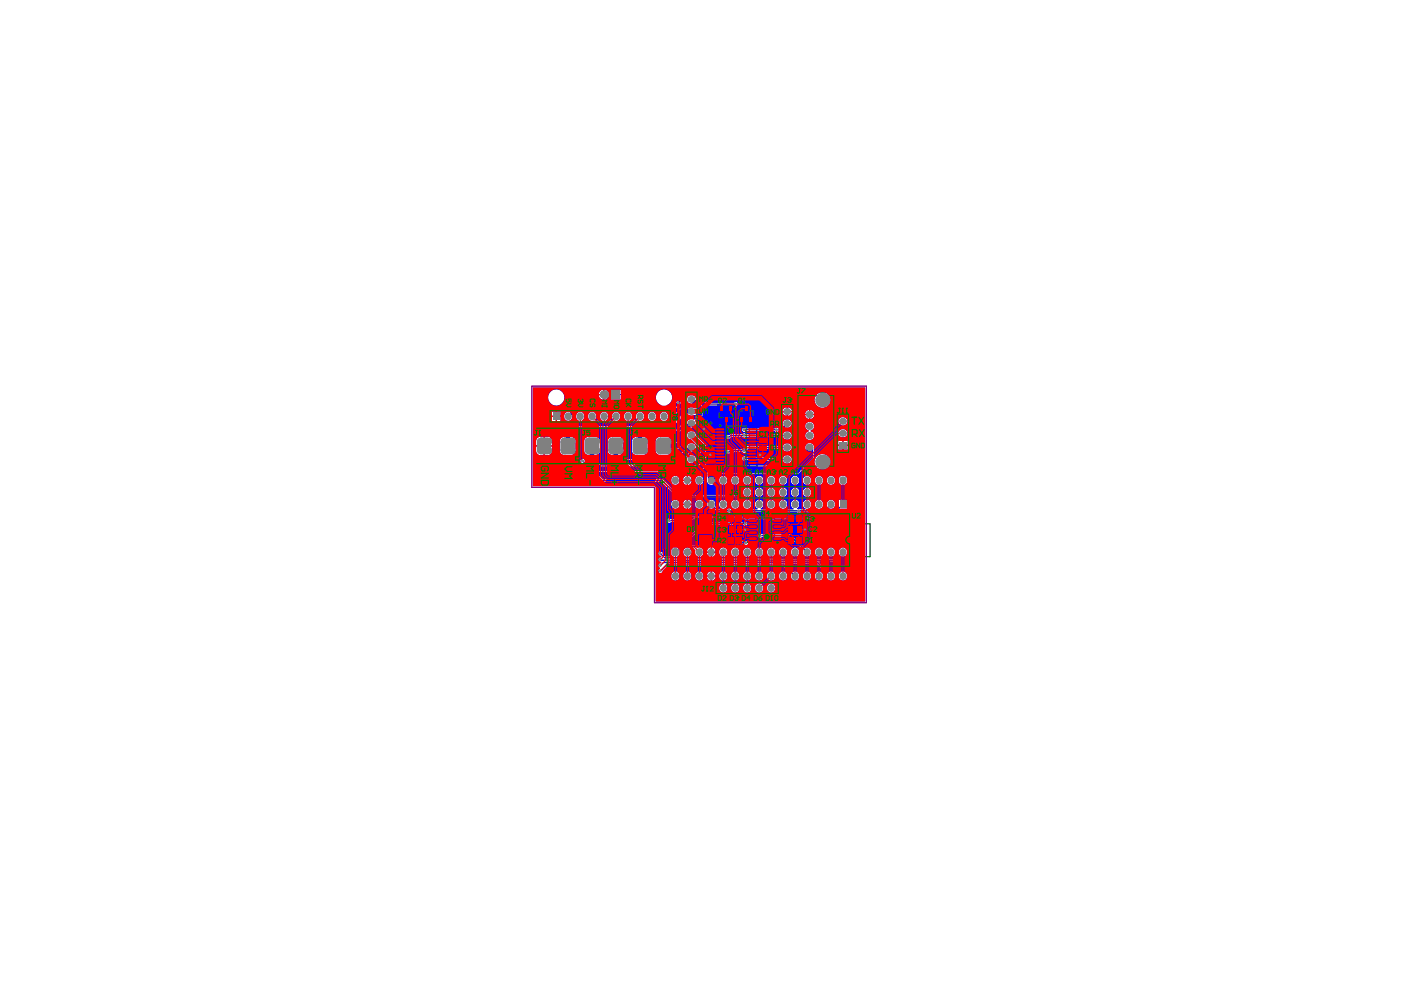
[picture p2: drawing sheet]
<svg xmlns="http://www.w3.org/2000/svg" width="297mm" height="210mm" viewBox="0 0 297 210" stroke-linecap="round" stroke-linejoin="round" font-family="sans-serif">
<g fill="none" stroke="#008000" stroke-width=".21">
<path d="M116.3 87h26.1v2.6h-26.1zM128.9 88.3h.9M129.4 87.8v1M151.7 90.2h8.8v8.7h-8.8zM152.2 85.9h3.5v3.9h-3.5zM153.5 87.8h1M154 87.3v1M155.6 94.6h1M156.1 94.1v1M156.4 85.9h3.5v3.9h-3.5zM157.7 87.8h1M158.2 87.3v1"/>
<path d="M160.4 92.1h2.6v4.4h-2.6zM161.2 94.3h1M161.7 93.8v1M169.1 83.3h7.8v16.2h-7.8zM177.3 87.6h2.9v8.5h-2.9zM147.4 108.9h4.2v6.8h-4.2zM149 112.3h1M149.5 111.8v1M153.7 111h4.3v2.6h-4.3zM154.2 109.1h3.4v1.9h-3.4zM154.2 113.6h3.4v1.9h-3.4zM155.4 114.6h1"/>
<path d="M155.4 112.3h1M155.4 110h1M155.9 109.5v1M155.9 111.8v1M155.9 114.1v1M158.5 109.6h7.5v5.4h-7.5zM161.7 112.3h1M162.2 111.8v1M166.4 111h4.3v2.6h-4.3zM166.9 109.1h3.4v1.9h-3.4zM166.9 113.6h3.4v1.9h-3.4zM168.1 114.6h1"/>
<path d="M168.1 112.3h1M168.1 110h1M168.6 109.5v1M168.6 111.8v1M168.6 114.1v1"/>
</g>
<path d="M139.5 105.6h43.5v17.9h-43.5zM141.8 105.6v2.7h38.1v-2.7M183 111.1h1.5v6.9h-1.5M141.9 123.5v-2.7h38.1v2.7" fill="none" stroke="#008000" stroke-width=".25"/>
<g fill="none" stroke="#800080" stroke-width=".21">
<path d="M116.6 87.1h25.5v2.4h-25.5zM152.5 87.1h3v1.4h-3zM153.3 90.3h5.6v8.5h-5.6zM156.7 87.1h3v1.4h-3zM161 93.2h1.5v2.2h-1.5zM169.2 83.9h7.6v15h-7.6zM177.5 87.8h2.4v8.1h-2.4zM147.6 110h3.9v4.6h-3.9zM154.8 111.6h2.2v1.4h-2.2zM154.8 109.3h2.2v1.4h-2.2zM154.8 113.9h2.2v1.4h-2.2zM160.2 109.8h4v5h-4z"/>
<path d="M167.5 111.6h2.2v1.4h-2.2zM167.5 109.3h2.1v1.4h-2.1zM167.5 113.9h2.1v1.4h-2.1z"/>
</g>
<path d="M147.6 110h3.9v.6h-3.9z" fill-rule="evenodd" fill="#800080"/>
<g fill="#800080">
<path d="M160.5 117.4h.1v.4l.3 .1 .1-.5h.3l.1 .5-.2 .1 .2-.4-.2-.1-.3 .1 .1 .4-.5-.1z"/>
<path d="M147.8 117.9l.3-.1-.2 .5 .2 .1 .2-.5 .3-.1 .2 .1v.5l-.3 .1 .2-.5-.3-.1-.2 .5h-.3z"/>
<path d="M147.8 116.9l.1 .3h.9v.1h-.9l-.1 .3z"/>
<path d="M150.3 119.2l.2-.1-.2 .3 .1 .4 .4 .1 .2-.2 .1-.3-.3-.2v.3h-.1v-.4h.4v.7l-.2 .2-.5-.1-.2-.2z"/>
<path d="M150.2 118.1h1v.2l-.8 .5h.8v.1h-1v-.1l.8-.5h-.8z"/>
<path d="M178.2 118.1l1 .1h-.8l.2 .2h-.2z"/>
<path d="M178.2 117.2l.3-.1 .5 .5v-.5h.2v.7l-.7-.5-.2 .1 .1 .4-.1-.1z"/>
<path d="M147.7 110.8l.3-.1-.2 .2v.3h.2l.2-.5h.4l.1 .2-.1 .4-.2 .1 .2-.5-.3-.1-.2 .5h-.3l-.1-.2z"/>
<path d="M147.7 109.7l.1 .4h.9v.1h-.9l-.1 .3z"/>
<path d="M150.4 111.5l.1 .4 .2 .1v-.4l.4-.1 .2 .4-.2 .2 .1-.3-.3-.2-.1 .2 .1 .3-.5-.1z"/>
<path d="M150.3 110.5l1 .4v.2l-1 .3v-.1l.9-.3-.9-.3z"/>
<path d="M157.9 110.5l.1 .4h.3v-.4l.4-.1 .2 .5-.3 .2 .2-.4-.3-.2-.2 .3 .1 .2h-.5z"/>
<path d="M178.2 110.5h1v.2h-.8l.2 .2h-.2z"/>
<path d="M178.2 109.8l.3-.1 .1 .1 .4-.2 .2 .3-.3 .3 .2-.2-.1-.3-.3 .1v.2l-.3-.2-.1 .1 .1 .3-.2-.1z"/>
<path d="M153 117.5l.3-.1 .5 .5v-.5h.1v.6l-.7-.5-.2 .1 .2 .4h-.2z"/>
<path d="M155.5 117.5l.4 .1 .1-.2h.2l.2 .4-.3 .2 .2-.2-.1-.3h-.2l-.1 .3-.3-.3-.1 .1 .1 .4-.2-.2z"/>
<path d="M165.5 117.4l1 .4v.1l-.9-.4-.1 .5z"/>
<path d="M142.7 118.1l.1 .3h.9v.1h-.9l-.1 .4z"/>
<path d="M142.7 117.2l.5 .3 .5-.3-.4 .4 .4 .5-.5-.4-.5 .3 .4-.4z"/>
<path d="M142.7 116.6h1v.2h-.8l.2 .2h-.2z"/>
<path d="M145.5 117.8l.5 .3 .5-.4-.4 .5 .4 .4-.5-.4-.5 .4 .4-.4z"/>
<path d="M173.1 118.1l1 .1h-.8l.1 .2h-.1z"/>
<path d="M175.8 118.1l.9 .1h-.7l.1 .2h-.1z"/>
<path d="M175.8 117.3h.9v.1h-.7l.1 .2-.1 .1z"/>
<path d="M142.7 111.2l1 .4v.1l-1 .4v-.1l.9-.3-.9-.3z"/>
<path d="M142.7 111h1v.1h-1z"/>
<path d="M142.7 110h1v.1l-.8 .5h.8v.2h-1l.8-.7h-.8z"/>
<path d="M145.4 111.5l.2-.2-.2 .3 .1 .4 .4 .1 .3-.4-.3-.2v.2h-.1v-.4h.4l.1 .3-.1 .4-.3 .2-.4-.1-.2-.2z"/>
<path d="M145.3 110.4h1l-.8 .6h.8v.1h-1l.8-.6h-.8z"/>
<path d="M152.8 110.4l1 .4v.1l-.9-.3-.1 .5z"/>
<path d="M162.9 110.6l.8-.2 .2 .5-.3 .2 .2-.3-.1-.2h-.3v.2l-.3-.2-.1 .2 .1 .3-.2-.2z"/>
<path d="M165.6 110.5l.3-.1 .4 .5v-.5h.2v.7l-.7-.6-.2 .2 .2 .2-.1 .1-.2-.2z"/>
<path d="M167.9 110.6l1 .1h-.8l.1 .3h-.1z"/>
<path d="M173.2 110.2l.1 .6h.3v-.5l.1 .5h.4l.1-.6v.8h-1z"/>
<path d="M173.2 109.4l.1 .5h.3v-.4h.1v.4h.5v.1h-1z"/>
<path d="M175.7 111.4l.8-.1 .1 .5-.2 .1 .2-.2-.1-.3-.3 .1v.2l-.3-.2v.4l-.2-.2z"/>
<path d="M176.5 111l.2 .1z"/>
<path d="M175.7 110.3l.2-.1 .2 .1 .4-.1 .1 .1v.4l-.2 .1 .2-.3-.1-.2h-.2l-.1 .2-.3-.2-.1 .1 .2 .3-.1 .1-.2-.2z"/>
<path d="M158 118.3l.2-.1 .6 .1 .1 .7h-1zM158.1 118.4l-.1 .4h.8l-.1-.4z"/>
<path d="M157.9 117.5l.8-.1 .2 .2h-.2v.5h-.2zM158.1 117.6l.4 .4v-.4z"/>
<path d="M160.6 118.3l.3-.1 .4 .1 .2 .7h-1zM160.6 118.4v.4h.8l-.1-.4-.4-.1z"/>
<path d="M147.9 118.8l.3-.1 .1 .2 .5-.3v.2l-.5 .3v.2h.5v.1h-1zM147.9 118.9v.4h.3v-.4z"/>
<path d="M150.3 117.3l.3-.2 .4 .1 .2 .2v.5h-1zM150.4 117.4l-.1 .4h.8l-.2-.5z"/>
<path d="M170.7 118.4l.2-.1 .6 .1 .1 .7h-1zM170.8 118.5l-.1 .4h.7l-.1-.5z"/>
<path d="M170.7 117.6l.7-.1 .2 .4-.3 .2 .2-.4-.4-.1 .1 .4-.4 .1-.2-.2zM170.7 117.8a.21 .21 0 0 0 .4 0 .21 .21 0 0 0-.4 0z"/>
<path d="M178.3 118.8l.2-.1h.5l.2 .7h-1zM178.4 118.9l-.1 .4h.7l-.1-.5z"/>
<path d="M147.7 111.7l.3-.2 .2 .3 .5-.3v.1l-.5 .4v.2h.5v.1h-1zM147.9 111.7l-.1 .5h.3v-.4z"/>
<path d="M157.9 111.5l1-.4-.3 .3v.4l.3 .2-1-.3zM158 111.6l.5 .1v-.3z"/>
<path d="M160.4 111.5l1-.4-.3 .3v.4l.3 .2-1-.3zM160.5 111.6l.5 .1v-.3z"/>
<path d="M160.4 110.5h.6l.1-.1 .3 .3h-.3l-.1 .4zM160.6 110.7l.4 .3v-.3z"/>
<path d="M170.6 111.5l1-.4-.3 .3v.4l.3 .2-1-.3zM170.7 111.6l.5 .1v-.3z"/>
<path d="M170.6 110.6l.2-.2h.5l.3 .4-.2 .2-.5 .1-.3-.2zM170.7 110.6l.1 .3 .7-.1-.2-.2z"/>
<path d="M178.3 111.3l.2-.2 .5 .1 .2 .7h-1zM178.4 111.3l-.1 .5h.7l-.1-.5z"/>
<path d="M153 118.3l.2-.1 .6 .1 .1 .7h-1zM153.1 118.4l-.1 .4h.8l-.1-.4z"/>
<path d="M155.5 118.3l.3-.1 .4 .1 .2 .7h-1zM155.6 118.4l-.1 .4h.8l-.1-.4-.4-.1z"/>
<path d="M165.6 118.3l.2-.1 .5 .1 .2 .7h-1zM165.7 118.4l-.1 .4h.7v-.4z"/>
<path d="M168 118.3l.2-.1h.5l.2 .3v.5h-1zM168 118.4v.4h.8l-.1-.4z"/>
<path d="M167.9 117.5l.3-.1 .1 .2 .4-.2 .2 .4-.2 .2-.4-.1-.3 .1zM168 117.7a.15 .15 0 0 0 .3 0 .15 .15 0 0 0-.3 0zM168.4 117.7a.2 .2 0 0 0 .4 0 .2 .2 0 0 0-.4 0z"/>
<path d="M145.6 118.8l.2-.1 .2 .3 .5-.4-.4 .5v.2h.4v.2h-1zM145.7 118.9l-.1 .4h.3v-.4z"/>
<path d="M145.5 117.2l.3-.2h.5l.2 .4-.2 .2h-.6l-.2-.1zM145.6 117.2l.2 .3h.5l.1-.2-.2-.2z"/>
<path d="M163.1 118.4l.7-.1 .2 .2v.6h-1zM163.2 118.5l-.1 .4h.8l-.1-.4z"/>
<path d="M163 117.6l.2-.1-.1 .4 .2 .1h.2l-.2-.3 .3-.2h.3l.1 .4-.3 .2h-.5l-.2-.2zM163.5 117.8a.21 .21 0 0 0 .4 0 .21 .21 0 0 0-.4 0z"/>
<path d="M173.1 118.9l.3-.2h.5l.2 .7h-1zM173.2 118.9v.4h.8l-.1-.4-.5-.1z"/>
<path d="M173.1 117.3l.7-.2 .2 .2 .1 .2-.2 .2-.6 .1-.2-.2zM173.2 117.4v.2h.3l.5-.1-.4-.3z"/>
<path d="M175.9 118.8l.2-.1h.5l.1 .7h-.9zM175.9 118.9v.4h.7v-.4l-.5-.1z"/>
<path d="M145.4 109.5l.2-.1h.5l.2 .8h-1zM145.5 109.6l-.1 .4h.8l-.1-.4z"/>
<path d="M152.8 111.5l1-.4-.3 .3v.4l.3 .2-1-.3zM152.9 111.6l.5 .1v-.3z"/>
<path d="M155.3 111.5l1-.4-.3 .3v.4l.3 .2-1-.3zM155.4 111.6l.5 .1v-.3z"/>
<path d="M155.3 110.5l.2-.1-.1 .4 .2 .1 .2 .1-.2-.3 .3-.3 .3 .1 .1 .3-.2 .2-.5 .1-.3-.3zM155.8 110.7a.21 .21 0 0 0 .4 0 .21 .21 0 0 0-.4 0z"/>
<path d="M162.9 111.5l1-.4-.3 .3v.4l.3 .2-1-.3zM163 111.6l.5 .1v-.3z"/>
<path d="M165.5 111.5l1-.4-.3 .3v.4l.3 .2-1-.3zM165.6 111.6l.5 .1v-.3z"/>
<path d="M167.9 111.5l1-.4-.3 .3v.4l.3 .2-1-.3zM168 111.6l.5 .1v-.3z"/>
<path d="M173.2 111.2h.4l.1 .2 .5-.3-.5 .5v.2h.5v.1h-1zM173.3 111.3v.5h.3v-.4z"/>
</g>
<g fill="none" stroke="#800080" stroke-width=".21">
<path d="M112.8 81.9h70.9v45.9h-44.9v-24.5h-26z"/>
<circle cx="154.2" cy="91.2" r=".51"/>
<circle cx="163.3" cy="113.9" r=".51"/>
</g>
<path d="M126.7 82.4v2.5M143.1 90.8v1.3M141.9 116.1l.4-.3h1.8l.4 .3 .3-.3h1.8l.4 .3 .3-.3h1.9l.3 .3 .4-.3h1.8l.4 .3 .3-.3h1.9l.3 .3 .3-.3h1.9l.4 .3 .3-.3h1.8l.4 .3 .3-.3h1.9l.3 .3 .4-.3h1.8l.4 .3 .3-.3h1.9l.3 .3 .3-.3h1.9l.3 .3 .4-.3h1.8l.4 .3 .3-.3h1.9l.3 .3 .4-.3h1.8l.4 .3 .3-.3h1.8l.4 .3v1.9l-.4 .3h-1.8l-.3-.3-.4 .3h-1.8l-.4-.3-.3 .3h-1.9l-.3-.3-.4 .3h-1.8l-.4-.3-.3 .3h-1.9l-.3-.3-.3 .3h-1.9l-.3-.3-.4 .3h-1.8l-.4-.3-.3 .3h-1.9l-.3-.3-.4 .3h-1.8l-.3-.3-.4 .3h-1.9l-.3-.3-.3 .3h-1.9l-.3-.3-.4 .3h-1.8l-.4-.3-.3 .3h-1.9l-.3-.3-.4 .3h-1.8l-.3-.3-.4 .3h-1.8l-.4-.3zM141.9 100.9l.4-.3h1.8l.4 .3 .3-.3h1.8l.4 .3 .3-.3h1.9l.3 .3 .4-.3h1.8l.4 .3 .3-.3h1.9l.3 .3 .3-.3h1.9l.4 .3 .3-.3h1.8l.4 .3 .3-.3h1.9l.3 .3 .4-.3h1.8l.4 .3 .3-.3h1.9l.3 .3 .3-.3h1.9l.3 .3 .4-.3h1.8l.4 .3 .3-.3h1.9l.3 .3 .4-.3h1.8l.4 .3 .3-.3h1.8l.4 .3v1.9l-.4 .3h-1.8l-.3-.3-.4 .3h-1.8l-.4-.3-.3 .3h-1.9l-.3-.3-.4 .3h-1.8l-.4-.3-.3 .3h-1.9l-.3-.3-.3 .3h-1.9l-.3-.3-.4 .3h-1.8l-.4-.3-.3 .3h-1.9l-.3-.3-.4 .3h-1.8l-.3-.3-.4 .3h-1.9l-.3-.3-.3 .3h-1.9l-.3-.3-.4 .3h-1.8l-.4-.3-.3 .3h-1.9l-.3-.3-.4 .3h-1.8l-.3-.3-.4 .3h-1.8l-.4-.3z" fill="none" stroke="#c0c073" stroke-width=".25"/>
<g fill="#c0c073">
<path d="M178.7 99.2l.4 .3v.1l-.2-.1v.7h-.2z"/>
<path d="M143 118.7h.2v1l-.4-.3v-.1l.2 .1z"/>
</g>
<g fill="none" stroke="#c0c073" stroke-width=".21">
<path d="M125.1 82.9l-.2-.1-.5 .1v.2l.7 .7h-.7M125.4 82.9l.2-.1h.5v1h-.5l-.2-.2zM135.4 83h.7v.5l-.3-.1-.4 .1v.3l.2 .2h.3l.2-.2M136.8 83.7l-.4 .3M137.1 83.7h-.5l-.2-.5 .2-.2h.5v1M146.3 99l.1-.1 .6 .1v.7l-.2 .2h-.4l-.1-.2zM147.5 99.9h.3M147.6 98.9h.1M147.6 98.9v1M147.6 98.9l.2 .1M148.1 98.9h.3M148.3 98.9v.8l.1 .2 .4-.2"/>
<path d="M177.9 114.8h.4l.2-.1-.2-.4-.4 .2v.7l.1 .1 .5-.1M178.9 114.3h.3M179 114.3v.9l.2 .1 .3-.1"/>
</g>
<path d="M131.9 82.4a2.89 2.89 0 0 1-1.2 3.9 2.89 2.89 0 0 1-3.9-1.3" fill="none" stroke="#c0c073" stroke-width=".25"/>
<g fill="#00f">
<path d="M148.9 116.1h1.2l.1 .2-.3 .6h1.8l-.3-.6 .1-.2h1.2l.1 .2a1.1 1.1 0 0 0-.1 1.5v.2h-1.2v-.2l.2-.6h-1.8l.3 .6-.2 .2h-1.1v-.2a1.1 1.1 0 0 0-.1-1.5z"/>
<path d="M113 82.1h70.4v45.4h-44.4v-24.3l-.2-.1h-25.8zM128.2 82.6v.9h.9l-.3-.6zM127.3 82.9l-.3 .6h.9v-.9zM129.5 82.6v2.1h2.1v-.7h1.2l.2-.2h.5v.4h1.7v-1.4h-1.7v.4l-1.9 .2v-.8zM128.2 83.8v1l.6-.3 .3-.7zM127 83.8v.2a1.05 1.05 0 0 0 .9 .8v-1zM116.2 84.3a1.7 1.7 0 0 0 3.4 0 1.7 1.7 0 0 0-3.4 0zM119.9 87.6a.92 .92 0 0 0 .2 1.6 .92 .92 0 0 0 1.2-1.1l1.1-1.1h20.5l1.3-1.2 .1-.4 1.3-1.4 .2 .3a.86 .86 0 0 0 .7 1.2l1 1.1-1-.2-.5 .2h-1.6l-2.8 2.6h-.2l-.1-.2a.93 .93 0 0 0 .2-1.4 .93 .93 0 0 0-1.4 0 .93 .93 0 0 0 .1 1.4l-.1 .2h-1.2v-.2a.94 .94 0 0 0 0-1.4 .94 .94 0 0 0-1.4 0 .94 .94 0 0 0 .2 1.4l-.1 .2h-1.3v-.2a.94 .94 0 0 0 .1-1.4 .94 .94 0 0 0-1.4 0 .94 .94 0 0 0 .1 1.4l-.1 .2h-1.2v-.2a.94 .94 0 0 0 0-1.4 .94 .94 0 0 0-1.3 0 .94 .94 0 0 0 .1 1.4l-.1 .2h-1.2l-.1-.2a.94 .94 0 0 0 .1-1.4 .94 .94 0 0 0-1.4 0 .94 .94 0 0 0 .1 1.4v.2h-1.3v-.2a.94 .94 0 0 0 .1-1.4 .94 .94 0 0 0-1.4 0 .94 .94 0 0 0 .1 1.4l-.1 .2h-1.2v-.2a.94 .94 0 0 0 0-1.4 .94 .94 0 0 0-1.3 0 .94 .94 0 0 0 .1 1.4l-.1 .2h-1.2l-.1-.2a.94 .94 0 0 0 .1-1.4 .94 .94 0 0 0-1.4 0 .94 .94 0 0 0 .1 1.4v.2l-.6 .2-1.9 1.9-.2 .3v1l-.5 .2-.4 .3-.1 2.7 .3 .4 .4 .2h1.9l.6-.4 .1-2.7-.3-.4-.7-.3v-.6l1.5-1.5h13.6l.1 .2-1.1 1.2-.1 .7-.7 .3-.3 .4v2.5l.3 .4 .6 .3 1.7-.1 .6-.4 .1-2.7-.2-.4-.7-.3-.1-.2 .7-.6h5.9l2.7-2.6 .1 .6-2.1 2.2v1.6l-.3 .3h-1l-.1-.8-.6-.4h-1.9l-.6 .4-.1 2.4 .3 .7 .6 .3 1.7-.1 .6-.4 .1-.8h1.5l.9-.8 .2-.5v-1.5l1.8-1.8a.86 .86 0 0 0 .7-1.3l.1-.2 .7-.2 .6-.6 .1-.3v-1.8l-1.3-1.5-.3-.6 .1-.2h.6l2.1 2 5.6 .1a.46 .46 0 0 0 .6 0 .46 .46 0 0 0 0-.7 .46 .46 0 0 0-.6 .1h-5.4l-2.1-2h-2.6l-3.1 2.7h-1.2v-.2a1.7 1.7 0 0 0 .9-2.6 1.7 1.7 0 0 0-2.8 0 1.7 1.7 0 0 0 .9 2.6v.2h-5l-.1-.1v-1.4h-1.7v1.4l-.2 .1h-11.1l-.3 .1-1.2 1.1h-.4zM172.7 84.8a1.66 1.66 0 0 0 3.3 0 1.66 1.66 0 0 0-3.3 0zM167 86.4v.7h.9l-.3-.5zM166.2 86.6l-.3 .5h.9v-.7zM171.8 86.9v.9h.8l-.2-.6zM171 87.2l-.3 .6h.8v-.9zM118.1 87.3v.8h.7v-.8zM117 87.3v.8h.8v-.8zM167 87.4v.8l.6-.3 .3-.4zM165.9 87.4l.3 .5 .6 .3v-.8zM171.8 88v.8l.6-.2 .2-.5v-.1zM170.7 88l.3 .6 .5 .2v-.8zM118.1 88.4v.9h.7v-.9zM117 88.4v.9h.8v-.9zM177.8 89.4a.92 .92 0 0 0 1.8 0 .92 .92 0 0 0-1.8 0zM157.5 90.8a.46 .46 0 0 0 0 .7 .46 .46 0 0 0 .6-.1h6.2l.3 .2 1.2-.3 .7-.7a.93 .93 0 0 0 1.4-.9 .93 .93 0 0 0-1.5-.7l-.4 .6 .1 .6-.6 .6-.9-.1-.3 .1h-6.2l-.3-.1zM154 92.3a.49 .49 0 0 0 .1 .7 .49 .49 0 0 0 .7-.1l.3-.3h2.3l.4 .2 .3-.2h7.9a.95 .95 0 0 0 1.5 .5 .95 .95 0 0 0 0-1.5 .95 .95 0 0 0-1.5 .4h-7.9l-.3-.1-.4 .1h-2.5l-.3 .3zM177.8 91.9a.92 .92 0 0 0 1.8 0 .92 .92 0 0 0-1.8 0zM171 89.7a.92 .92 0 0 0 .5 1.6v.2a.92 .92 0 0 0-.6 1.4 .92 .92 0 0 0 1.5 0 .92 .92 0 0 0-.5-1.4v-.2a.93 .93 0 0 0 .6-1.4 .93 .93 0 0 0-1.5-.2zM178.9 93.5v.8h.8v-.8zM177.7 93.5v.8h.9v-.8zM115.5 92.6v1.8h1.6a1.53 1.53 0 0 0-.5-1.7zM113.9 92.9a1.61 1.61 0 0 0-.2 1.5h1.5v-1.8a1.38 1.38 0 0 0-1.3 .3zM154 95.5a.46 .46 0 0 0 0 .7 .46 .46 0 0 0 .7-.1h.7l.2-.3h1.8a.45 .45 0 0 0 .6 .2 .45 .45 0 0 0 .2-.5l.4-.3h7.4a.95 .95 0 0 0 1.5 .4 .95 .95 0 0 0 0-1.5 .95 .95 0 0 0-1.5 .5h-7.5l-1.1 .7h-2l-.3 .2-.8-.1zM178.9 94.5v.8h.8v-.8zM177.7 94.5v.8h.9v-.8zM115.5 94.7v1.8a1.13 1.13 0 0 0 1.6-1v-.8zM113.7 94.7a1.61 1.61 0 0 0 .2 1.5 1.38 1.38 0 0 0 1.3 .3v-1.8zM157.5 96.9a.46 .46 0 0 0 0 .7 .46 .46 0 0 0 .6-.1l7.9 .2a.95 .95 0 0 0 1.5 .5 .95 .95 0 0 0 0-1.6 .95 .95 0 0 0-1.5 .5l-7.9-.2-.3-.1zM145.9 96.8a.9 .9 0 0 0 .1 1.2 .9 .9 0 0 0 1.3-.1 .9 .9 0 0 0-.2-1.3l-.6-.1zM124.1 92.9l-.2 .7v2.2l.2 .4 .7 .3 .1 1.5 2.1 2h21.3l.4-.2 1-1v-4.1l-.2-.4-1.9-2a.92 .92 0 0 0-1.4-.8 .92 .92 0 0 0-.1 1.6l.4 .1 1.9 1.8v3.3l-.4 .4h-4.1l-.1-.2 2.9-2.8a.89 .89 0 0 0 .8-1.1 .89 .89 0 0 0-1.2-.6l-.4 .2-.2 .7-2.5 2.4h-11.8l-.2-.2v-.6l.7-.3 .2-.4v-2.7l-.6-.4h-2l-.4 .2-.2 .4v2.5l.2 .4 .7 .3 .1 1 .9 1-.1 .2h-3.2l-1.3-1.3v-.9l.5-.2 .4-.5v-2.7l-.4-.3-.4-.2-1.8 .1zM172.7 97.9a1.66 1.66 0 0 0 3.3 0 1.66 1.66 0 0 0-3.3 0zM145.9 100.9v.8h.7l-.2-.6zM145.1 101.1l-.3 .6h.8v-.8zM177.9 101.3v1.1l.4 .4h.8l.5-.4v-1.1l-.5-.4h-.8zM175.3 101.8a.92 .92 0 0 0 1.8 0 .92 .92 0 0 0-1.8 0zM172.7 101.8a.95 .95 0 0 0 1.9 0 .95 .95 0 0 0-1.9 0zM170.2 101.8a.95 .95 0 0 0 1.9 0 .95 .95 0 0 0-1.9 0zM167.7 101.8a.92 .92 0 0 0 1.8 0 .92 .92 0 0 0-1.8 0zM165.1 101.8a.95 .95 0 0 0 1.9 0 .95 .95 0 0 0-1.9 0zM162.6 101.8a.92 .92 0 0 0 1.8 0 .92 .92 0 0 0-1.8 0zM160.1 101.8a.92 .92 0 0 0 1.8 0 .92 .92 0 0 0-1.8 0zM157.5 101.8a.95 .95 0 0 0 1.9 0 .95 .95 0 0 0-1.9 0zM155 101.8a.92 .92 0 0 0 1.8 0 .92 .92 0 0 0-1.8 0zM152.4 101.8a.95 .95 0 0 0 1.9 0 .95 .95 0 0 0-1.9 0zM150.2 99.6l-.3 .4v1.9a.9 .9 0 0 0 .9 .9 .9 .9 0 0 0 .9-.9v-1.3l.1-.1h17.3l3.4-3.3 .1-2.1a.94 .94 0 0 0-.9-1.2 .94 .94 0 0 0-.9 1.2v1.3l-2.4 2.3h-17l-.4 .1zM147.4 101.8a.92 .92 0 0 0 1.8 0 .92 .92 0 0 0-1.8 0zM142.3 101.8a.92 .92 0 0 0 1.8 0 .92 .92 0 0 0-1.8 0zM145.9 102v.8l.5-.2 .2-.6zM144.8 102l.3 .6 .5 .2v-.8zM170.2 104.3a.95 .95 0 0 0 1.9 0 .95 .95 0 0 0-1.9 0zM167.7 104.3a.92 .92 0 0 0 1.8 0 .92 .92 0 0 0-1.8 0zM165.1 104.3a.95 .95 0 0 0 1.9 0 .95 .95 0 0 0-1.9 0zM162.6 104.3a.92 .92 0 0 0 1.8 0 .92 .92 0 0 0-1.8 0zM160.1 104.3a.92 .92 0 0 0 1.8 0 .92 .92 0 0 0-1.8 0zM157.5 104.3a.95 .95 0 0 0 1.9 0 .95 .95 0 0 0-1.9 0zM123.2 97.4l-.1 .3 .1 .3 .4 .2 4 4h12.7l3.4 3.3h12.3l.5 .5-.1 .1a.93 .93 0 0 0-1.4 .8 .93 .93 0 0 0 1.5 .7l.2-.3 .2 .1 .1 .5 .7 .7h11.4l.3 .2 .3-.2h5.1l.9-.8a.9 .9 0 0 0 1.2-.4 .9 .9 0 0 0-.3-1.2 .9 .9 0 0 0-1.2 .2v.9l-.7 .7h-.7l-.1-.2a.92 .92 0 0 0 .5-1.5 .92 .92 0 0 0-1.6 .3l.1 .9 .5 .3-.1 .2h-1.9v-.2a.92 .92 0 0 0 .4-1.5 .92 .92 0 0 0-1.5 .3l.1 .9 .4 .3v.2h-1.1l-.3-.2-.3 .2-.1-.2a.91 .91 0 0 0 .2-1.5 .91 .91 0 0 0-1.5 .3l.1 .9 .5 .3-.1 .2h-1.9v-.2a.92 .92 0 0 0 .4-1.5 .92 .92 0 0 0-1.5 .3l.1 .9 .5 .3-.1 .2h-1.9v-.2a.92 .92 0 0 0 .4-1.5 .92 .92 0 0 0-1.5 .3v.9l.5 .3v.2h-1.9l-.1-.2a.92 .92 0 0 0 .5-1.5 .92 .92 0 0 0-1.6 .3l.1 .9 .5 .3-.1 .2h-1.9v-.2a.92 .92 0 0 0 .5-1.4 .92 .92 0 0 0-1.6 .1l-.2-.1v-.4l-1.3-1.1h-12.3l-3.4-3.3h-12.6l-3.8-3.8-.1-.4-.4-.1zM145.9 105.9v.9h.7l-.2-.6zM145.1 106.2l-.3 .6h.8v-.9zM147.4 106.9a.92 .92 0 0 0 1.8 0 .92 .92 0 0 0-1.8 0zM142.3 106.9a.92 .92 0 0 0 1.8 0 .92 .92 0 0 0-1.8 0zM145.9 107.1v.8l.5-.2 .2-.6zM144.8 107.1l.3 .6 .5 .2v-.8zM150.2 106.2a.94 .94 0 0 0-.2 1.2 .94 .94 0 0 0 1.2 .4l.8 .7h2.3a.45 .45 0 0 0 .6 .1 .45 .45 0 0 0 0-.7 .45 .45 0 0 0-.6 .1h-.5v-.2a.92 .92 0 0 0 .2-1.6 .92 .92 0 0 0-1.5 .4v.6l.4 .6v.2h-.7l-.6-.7a.9 .9 0 0 0-.2-1.1 .9 .9 0 0 0-1.2 0zM141.6 110.1a.46 .46 0 0 0 0 .6 .46 .46 0 0 0 .7 0h3.9l.7-.6h29l2.3-2.2h1.4v-1.9h-1.7v1.4l-2.2 2.1h-28.9l-.7 .6h-3.8l-.4-.2zM139.7 117l-.1 .5 .6 .5v.2a.46 .46 0 0 0-.6 .3 .46 .46 0 0 0 .4 .6l.2 .1-.1 .2a.46 .46 0 0 0-.5 .4 .46 .46 0 0 0 .2 .5l.1 .3a.47 .47 0 0 0-.4 .5 .47 .47 0 0 0 .6 .4 .47 .47 0 0 0 .4-.5l.9-.9h24.7l1.7 1.6a.93 .93 0 0 0 .9 1.4 .93 .93 0 0 0 .6-1.5l-.5-.4-.7 .1-1.5-1.5 .1-.2h6.5l2.2 2.1a.93 .93 0 0 0 .9 1.4 .93 .93 0 0 0 .6-1.5l-.5-.4-.7 .1-2-2.1 .1-.2h3.3l1.2-1.1a.9 .9 0 0 0 1.2-.3 .9 .9 0 0 0-.3-1.2 .9 .9 0 0 0-1.2 .1l-.1 1-1 1h-11.6l-.1-.2 .4-.4a.9 .9 0 0 0 1.2-.3 .9 .9 0 0 0-.3-1.2 .9 .9 0 0 0-1.2 .1l-.1 1-.5 .5h-.5l-.1-.2a.94 .94 0 0 0 .1-1.4 .94 .94 0 0 0-1.4 0 .94 .94 0 0 0 .1 1.4l-.1 .2h-1.2l-.1-.2a.94 .94 0 0 0 .1-1.4 .94 .94 0 0 0-1.3 0 .94 .94 0 0 0 .1 1.4l-.1 .2h-1.2l-.1-.2a.94 .94 0 0 0 .1-1.4 .94 .94 0 0 0-1.4 0 .94 .94 0 0 0 .1 1.4l-.1 .2h-1.2v-.2a1.1 1.1 0 0 0-.1-1.5l.1-.2 .8-.7h.5a.45 .45 0 0 0 .7 0 .45 .45 0 0 0 0-.6 .45 .45 0 0 0-.7 0h-.7l-.8 .8h-9.4l-.7 .6a.94 .94 0 0 0-1.2 .3 .94 .94 0 0 0 .1 1.3l-.1 .2h-1.1l.1-1.4 5.3-5.3h8.4a.45 .45 0 0 0 .7 .1 .45 .45 0 0 0 0-.7 .45 .45 0 0 0-.7 .1h-8.6l-5.4 5.4-.9-.1-.5 .4 .2 1.5h-1.5l-.5-.6-.1-.4-.4-.1zM175.3 117a.92 .92 0 0 0 1.8 0 .92 .92 0 0 0-1.8 0zM172.7 117a.95 .95 0 0 0 1.9 0 .95 .95 0 0 0-1.9 0zM160.9 113.2a.46 .46 0 0 0 0 .7 .46 .46 0 0 0 .7-.1h5.9l2.8 2.9a.93 .93 0 0 0 .9 1.3 .93 .93 0 0 0 .7-1.5l-.6-.4-.6 .1-3-2.9h-6.1l-.4-.2zM167.7 117a.92 .92 0 0 0 1.8 0 .92 .92 0 0 0-1.8 0zM150.9 121.1v.9h.8l-.3-.6zM150.2 121.4l-.3 .6h.8v-.9zM177.8 122.1a.95 .95 0 0 0 1.9 0 .95 .95 0 0 0-1.9 0zM162.9 124a.91 .91 0 0 0 0 1.4 .91 .91 0 0 0 1.4-.4h6.8l2.1-2a.9 .9 0 0 0 1.2-.4 .9 .9 0 0 0-.3-1.2 .9 .9 0 0 0-1.2 .2l-.1 .9-1.8 1.9h-6.7a.84 .84 0 0 0-1.4-.4zM170.2 122.1a.95 .95 0 0 0 1.9 0 .95 .95 0 0 0-1.9 0zM165.1 122.1a.95 .95 0 0 0 1.9 0 .95 .95 0 0 0-1.9 0zM162.6 122.1a.92 .92 0 0 0 1.8 0 .92 .92 0 0 0-1.8 0zM160.1 122.1a.92 .92 0 0 0 1.8 0 .92 .92 0 0 0-1.8 0zM157.5 122.1a.95 .95 0 0 0 1.9 0 .95 .95 0 0 0-1.9 0zM155 122.1a.92 .92 0 0 0 1.8 0 .92 .92 0 0 0-1.8 0zM152.4 122.1a.95 .95 0 0 0 1.9 0 .95 .95 0 0 0-1.9 0zM147.4 122.1a.92 .92 0 0 0 1.8 0 .92 .92 0 0 0-1.8 0zM144.8 122.1a.95 .95 0 0 0 1.9 0 .95 .95 0 0 0-1.9 0zM142.3 122.1a.92 .92 0 0 0 1.8 0 .92 .92 0 0 0-1.8 0zM150.9 122.3v.8l.5-.2 .3-.6zM149.9 122.3l.3 .6 .5 .2v-.8zM160.1 124.6a.92 .92 0 0 0 1.8 0 .92 .92 0 0 0-1.8 0zM157.5 124.6a.95 .95 0 0 0 1.9 0 .95 .95 0 0 0-1.9 0zM155 124.6a.92 .92 0 0 0 1.8 0 .92 .92 0 0 0-1.8 0zM152.4 124.6a.95 .95 0 0 0 1.9 0 .95 .95 0 0 0-1.9 0z"/>
</g>
<g fill="none" stroke="#00f" stroke-width=".25">
<path d="M123.5 97.7l4.2 4.2h12.7l3.3 3.3h12.4l1.1 1v1.5l.5 .6h17.1l1.4-1.4M134.3 83.5l-3.7 .2M134.3 85.1v1.5M143.8 85.4l1.8-1.8h2.5l2.1 2.1h5.8M157.7 97.2l9.2 .2M162.7 92.3h.1M166.9 94.9h-8.4l-.7 .7h-2.3l-.2 .2h-1.1M166.9 92.3h-12l-.3 .3h-.4M166.9 89.8l-1.3 1.3h-7.8M140 119.9l.7-.6h32.6l2.9 2.8M150.8 106.9l1.3 1.3h2.5M158 111h-8.8l-6 6.1"/>
<path d="M158.2 115.1h-1l-.8 .7h-9.5l-1.2 1.3M161.2 113.6h6.4l3.5 3.5M166 117.1l-1.2 1.2h-23.9l-.9-.9M178.7 117.1l-1.7 1.7h-36.8l-.2-.2M178.7 106.9l-2.9 2.9h-29l-.6 .6h-4.3M140 120.9v.1l1.3-1.2h24.9l2.4 2.3M173.7 122.1l-2.6 2.6h-7.6"/>
</g>
<path d="M130.5 94.5v2.8l.6 .7h12.4l3.1-3.2M146 88.5h-.6l-2.7 2.6h-6l-1 1.1v2.3M146.6 87.2h-2l-2.7 2.7h-19.6l-1.9 1.9v2.7M146.6 89.8l-2.4 2.4v1.7l-.6 .6h-2.9M146.6 92.3l2.4 2.4v3.9l-.7 .8h-21.1l-1.7-1.7v-3.2M146.6 84.7l1.7 1.7v1.6l-.5 .5h-.5" fill="none" stroke="#00f" stroke-width=".99"/>
<path d="M143.8 85.4l-1.1 1.2h-20.5l-1.7 1.7M146.1 88.5h1" fill="none" stroke="#00f" stroke-width=".61"/>
<path d="M171.7 94.9v1.9l-2.9 2.8h-17.4l-.6 .7v1.6" fill="none" stroke="#00f" stroke-width="1.5"/>
<g fill="#808080">
<circle cx="140" cy="119.9" r=".28"/>
<circle cx="140" cy="118.6" r=".28"/>
<circle cx="140" cy="117.3" r=".28"/>
<circle cx="157.7" cy="97.2" r=".28"/>
<circle cx="157.7" cy="95.5" r=".28"/>
<circle cx="157.7" cy="92.3" r=".28"/>
<circle cx="157.7" cy="91.1" r=".28"/>
<circle cx="161.2" cy="113.5" r=".28"/>
<circle cx="164.6" cy="91.1" r=".28"/>
<circle cx="154.6" cy="108.2" r=".28"/>
<circle cx="169.4" cy="108.3" r=".27"/>
<circle cx="123.5" cy="97.7" r=".28"/>
<circle cx="141.9" cy="110.4" r=".28"/>
<circle cx="154.3" cy="95.8" r=".28"/>
<circle cx="154.3" cy="92.6" r=".28"/>
<circle cx="143.8" cy="85.4" r=".28"/>
<circle cx="156" cy="85.6" r=".28"/>
<circle cx="149.2" cy="91" r=".28"/>
<circle cx="150.6" cy="96.4" r=".28"/>
<circle cx="161.2" cy="96.4" r=".28"/>
<circle cx="158" cy="112.3" r=".28"/>
<circle cx="170.7" cy="112.3" r=".28"/>
<circle cx="147.7" cy="88.4" r=".28"/>
<circle cx="158" cy="111" r=".28"/>
<circle cx="158.1" cy="115.1" r=".28"/>
<circle cx="140" cy="121" r=".28"/>
</g>
<path d="M146.5 89.8h.2M146.5 97.4h.2M146.5 94.8h.2M146.5 92.3h.2M146.5 84.7h.2M166.8 89.8h.2M166.8 97.4h.2M166.8 92.3h.2M166.8 94.9h.2" fill="none" stroke="#808080" stroke-width="1.4"/>
<path d="M117.2 87.5h1.4v1.6h-1.4z" fill-rule="evenodd" fill="#808080"/>
<g fill="none" stroke="#808080" stroke-width="1.4">
<path d="M128.1 88.2v.2M138.2 88.2v.2M146.5 87.2h.2M166.8 87.3h.2M143.2 101.8v.2M145.7 101.8v.2M150.8 101.8v.2M153.3 101.8v.2M158.4 101.8v.2M161 101.8v.2M163.5 101.8v.2M166 101.8v.2"/>
<path d="M168.6 101.8v.2M171.1 101.8v.2M143.2 122v.2M145.7 122v.2M150.8 122v.2M153.3 122v.2M158.4 122v.2M161 122v.2M163.5 122v.2M166 122v.2M168.6 122v.2M171.1 122v.2"/>
<path d="M176.2 122v.2M178.7 122v.2"/>
</g>
<path d="M178 101.4l.4-.3h.7l.3 .3v.9l-.3 .4h-.7l-.4-.4z" fill-rule="evenodd" fill="#808080"/>
<path d="M178.6 91.9h.2M176.2 101.8v.2" fill="none" stroke="#808080" stroke-width="1.4"/>
<g fill="#808080">
<path d="M129.7 82.8h1.8v1.8h-1.8z" fill-rule="evenodd"/>
<path d="M142.5 116.6l.3-.3h.7l.4 .3v.9l-.4 .4h-.7l-.3-.4z" fill-rule="evenodd"/>
</g>
<circle cx="128" cy="83.7" r=".89" fill="#808080"/>
<g fill="none" stroke="#808080" stroke-width="1.4">
<path d="M143.2 106.8v.2M145.7 106.8v.2M145.7 117v.2M150.8 106.8v.2M150.8 117v.2M153.3 106.8v.2M153.3 117v.2M158.4 106.8v.2M158.4 117v.2M161 106.8v.2M161 117v.2M163.5 106.8v.2"/>
<path d="M163.5 117v.2M166 106.8v.2M166 117v.2M168.6 106.8v.2M168.6 117v.2M171.1 106.8v.2M171.1 117v.2M176.2 117v.2M178.7 117v.2M153.3 124.6v.2M158.4 124.6v.2M161 124.6v.2"/>
<path d="M163.5 124.6v.2"/>
</g>
<path d="M171.6 92.4h.1M171.6 94.9h.1M171.6 90.4h.1" fill="none" stroke="#808080" stroke-width="1.5"/>
<path d="M178 106.1h1.4v1.6h-1.4z" fill-rule="evenodd" fill="#808080"/>
<path d="M178.6 89.3h.2M176.2 106.8v.2" fill="none" stroke="#808080" stroke-width="1.4"/>
<g fill="#808080">
<path d="M177.9 93.7h1.6v1.4h-1.6z" fill-rule="evenodd"/>
<path d="M119.6 92.8h1.5l.8 .8v1.9l-.8 .8h-1.5l-.7-.8v-1.9z" fill-rule="evenodd"/>
</g>
<g fill="#808080">
<circle cx="119.6" cy="95.5" r=".75"/>
<circle cx="121.1" cy="95.5" r=".75"/>
<circle cx="121.1" cy="93.6" r=".75"/>
<circle cx="119.6" cy="93.6" r=".75"/>
</g>
<path d="M120.5 88.2v.2M123 88.2v.2" fill="none" stroke="#808080" stroke-width="1.4"/>
<path d="M129.7 92.8h1.6l.7 .8v1.9l-.7 .8h-1.6l-.7-.8v-1.9z" fill-rule="evenodd" fill="#808080"/>
<g fill="#808080">
<circle cx="129.7" cy="95.5" r=".75"/>
<circle cx="131.3" cy="95.5" r=".75"/>
<circle cx="131.3" cy="93.6" r=".75"/>
<circle cx="129.7" cy="93.6" r=".75"/>
</g>
<path d="M125.6 88.2v.2M130.6 88.2v.2" fill="none" stroke="#808080" stroke-width="1.4"/>
<path d="M134.9 92.8h1.5l.8 .8v1.9l-.8 .8h-1.5l-.7-.8v-1.9z" fill-rule="evenodd" fill="#808080"/>
<g fill="#808080">
<circle cx="134.9" cy="95.5" r=".75"/>
<circle cx="136.4" cy="95.5" r=".75"/>
<circle cx="136.4" cy="93.6" r=".75"/>
<circle cx="134.9" cy="93.6" r=".75"/>
</g>
<g fill="none" stroke="#808080" stroke-width="1.4">
<path d="M133.2 88.2v.2M135.7 88.2v.2M148.3 101.8v.2M148.3 106.8v.2M148.3 117v.2M155.9 101.8v.2M155.9 106.8v.2M155.9 117v.2M158.4 104.3v.2M161 104.3v.2M163.5 104.3v.2M166 104.3v.2"/>
<path d="M168.6 104.3v.2M171.1 104.3v.2M173.7 101.8v.2M173.7 106.8v.2M173.7 117v.2M148.3 122v.2M155.9 122v.2M155.9 124.6v.2M173.7 122v.2"/>
</g>
<path d="M171.6 87.9h.1" fill="none" stroke="#808080" stroke-width="1.5"/>
<g fill="#808080">
<circle cx="174.4" cy="97.9" r="1.5"/>
<circle cx="174.4" cy="84.8" r="1.5"/>
<circle cx="114.6" cy="95.5" r=".75"/>
<circle cx="116.1" cy="95.5" r=".75"/>
<circle cx="116.1" cy="93.6" r=".75"/>
<circle cx="114.6" cy="93.6" r=".75"/>
<circle cx="124.8" cy="95.5" r=".75"/>
<circle cx="126.3" cy="95.5" r=".75"/>
<circle cx="126.3" cy="93.6" r=".75"/>
<circle cx="124.8" cy="93.6" r=".75"/>
<circle cx="139.9" cy="95.5" r=".75"/>
<circle cx="141.4" cy="95.5" r=".75"/>
<circle cx="141.4" cy="93.6" r=".75"/>
<circle cx="139.9" cy="93.6" r=".75"/>
</g>
<g fill="#808080">
<path d="M114.6 92.8h1.5l.8 .8v1.9l-.8 .8h-1.5l-.7-.8v-1.9z" fill-rule="evenodd"/>
<path d="M124.7 92.8h1.5l.8 .8v1.9l-.8 .8h-1.5l-.7-.8v-1.9z" fill-rule="evenodd"/>
<path d="M139.9 92.8h1.5l.8 .8v1.9l-.8 .8h-1.5l-.7-.8v-1.9z" fill-rule="evenodd"/>
</g>
<path d="M140.8 88.2v.2" fill="none" stroke="#808080" stroke-width="1.4"/>
<g fill="#00f">
<path d="M133.6 83h1.4v1.1h-1.4z" fill-rule="evenodd"/>
<path d="M133.6 84.7h1.4v1.1h-1.4z" fill-rule="evenodd"/>
</g>
<g fill="#f00">
<path d="M169.8 108.1h.2l1.2 1.2v5.2l-.8 .8-.2-.1v-1.5h-.5l-.2-.3 .1-.2h.6v-.8h-.7v-.2h.7v-.8h-.6l-.1-.2 .2-.3h.5v-1.7h-.5z"/>
<path d="M147.4 89.1h.6l2.9 2.8 .6 .1 .1 .2h1.1v.2h-1.1v.4h1.1v.3h-1.1l-.1 .2h-.5l-3.4-3.5z"/>
<path d="M155.8 92.5l.2-.1 2.4 2.4h2.2l-.2-.3 .2-.6h.2v.2h1.8v-1.4h-1.8v.6h-.2l-.2-.6 .2-1.4 .6 .3 1.6 .1v2.7l-.9 .1v1.4h.6l.1 .2-1.2 1.1h-.8l-.2-.6 .2-1.6h-2.2l-.1 .2-.6-.1-1.9-1.9zM160.8 94.5l-.1 .5 .9 .1v-.6zM160.8 95.3v.6h.8v-.6z"/>
<path d="M113 82.1h70.4v45.4h-44.4v-24.3l-.2-.1h-25.8zM128.2 82.6v.9h.9l-.3-.6zM127.3 82.9l-.3 .6h.9v-.9zM143.5 85.1l-.1 .3v9.4l2.3 2.3a.9 .9 0 0 0 1.1 1.1l2.3 2.3v.6h-.2a.94 .94 0 0 0-1.4 .3 .94 .94 0 0 0 .5 1.3v1.1l-1.1 1.3v10.8l.6 .8a.99 .99 0 0 0 .5 1.3v3.2l-.2 .1a.94 .94 0 0 0-.3 1.4 .94 .94 0 0 0 1.4 .1 .94 .94 0 0 0 0-1.4l-.3-.2v-3.2l.1-.1a.95 .95 0 0 0 .4-1.3 .95 .95 0 0 0-1.3-.4l-.4-.4v-8.2h.3a.9 .9 0 0 0 1.2-.1 .9 .9 0 0 0-.1-1.2 .9 .9 0 0 0-1.2 0l-.2-.1v-1l1.1-1.1 .1-1.4 .3-.2 .2 .1v3.2l.8 .9v.4l-.8 .9v.9h-1.1v2.4h3.1v-2.4h-1.1v-.5l.5-.6 1.1-.1v6.2l-.2 .1h-.3v-.7h-3.1v2.4h3.1v-.7a1.2 1.2 0 0 0 1.4-.9v-6.4l.2-.1a.95 .95 0 0 0 1.4-.2 .95 .95 0 0 0-.5-1.4v-3.3h.2a1.04 1.04 0 0 0-.2-1.8v-.8l1-1.1v-2.8a.46 .46 0 0 0 0-.7 .46 .46 0 0 0-.7 .1l-.3-.3 .2-.4-.2-1.6 .4-.3 .1 .8 1.5 1.5v5.6l-.1 .1a1 1 0 0 0 .1 1.7v3.3l-.1 .1a.94 .94 0 0 0-.4 1.4 .94 .94 0 0 0 1.4 .1 .94 .94 0 0 0 0-1.4l-.3-.2v-3.3h.1a1.04 1.04 0 0 0-.1-1.8v-5.4l.1-.1 1.5 1.3a.51 .51 0 0 0-.4 .3 .51 .51 0 0 0 .1 .6l.1 1.5 2.1 2v7.3l1.2 1.4v3.4l-.1 .5 .2 .3 .6 .1-.9 1v1.1a1 1 0 0 0-.6 .9 1 1 0 0 0 .6 .9v3.2l-.2 .1a.94 .94 0 0 0-.3 1.4 .94 .94 0 0 0 1.4 .1 .94 .94 0 0 0 0-1.4l-.4-.2v-3.2l.2-.1a1.04 1.04 0 0 0-.2-1.7v-.9l1.1-1.1v-15.2l2.6-2.7 .1-4.8a.46 .46 0 0 0 0-.7 .46 .46 0 0 0-.6 0l-.2-.1-.1-4.2-2.7-2.7h-10.4l-2.9 2.8h-.9a.92 .92 0 0 0-1.2-.1 .92 .92 0 0 0-.2 1.2 .92 .92 0 0 0 1.2 .3l.2 .2-.1 .3 .2 .4-.2 .1a.9 .9 0 0 0-1.4 .4 .9 .9 0 0 0 .8 1.2l3.7 3.7v.2h-.4l-2.2-2.2a.92 .92 0 0 0-1.5-.8 .92 .92 0 0 0 .2 1.6l.2 .1 2.8 2.6h2h.2l.1 .3h1.1v.2h-1.1v.4h2.2v-.4h.3v2.6l-1 1-.1 1a1 1 0 0 0-.5 .9 1 1 0 0 0 .5 .9v3.3l-.3 .2-.2-.1v-3.2l-.9-.9a.91 .91 0 0 0-.4-1 .91 .91 0 0 0-1 .1h-.2l-.1-1.1-2.4-2.4a.89 .89 0 0 0-1.1-1.1l-2.1-2.1v-9l-.3-.4zM129.5 82.6v2.1h2.1v-2.1zM128.2 83.8v1l.6-.3 .3-.7zM127 83.8v.2a1.05 1.05 0 0 0 .9 .8v-1zM145.9 84.1a.9 .9 0 0 0 .1 1.3 .9 .9 0 0 0 1.3-.2 .9 .9 0 0 0-.2-1.2l-.6-.2zM139 84.3a1.75 1.75 0 0 0 3.5 0 1.75 1.75 0 0 0-3.5 0zM116.2 84.3a1.75 1.75 0 0 0 3.5 0 1.75 1.75 0 0 0-3.5 0zM172.7 84.8a1.66 1.66 0 0 0 3.3 0 1.66 1.66 0 0 0-3.3 0zM167 86.4v.7h.9l-.3-.5zM166.2 86.6l-.3 .5h.9v-.7zM171.8 86.9v.9h.8l-.2-.6zM171 87.2l-.3 .6h.8v-.9zM118.1 87.3v.8h.7v-.8zM117 87.3v.8h.8v-.8zM167 87.4v.8l.6-.3 .3-.4zM165.9 87.4l.3 .5 .6 .3v-.8zM171.8 88v.8l.6-.2 .2-.5v-.1zM170.7 88l.3 .6 .5 .2v-.8zM139.9 88.2a.92 .92 0 0 0 1.8 0 .92 .92 0 0 0-1.8 0zM137.3 88.2a.95 .95 0 0 0 1.9 0 .95 .95 0 0 0-1.9 0zM119.6 88.2a.92 .92 0 0 0 1.8 0 .92 .92 0 0 0-1.8 0zM118.1 88.4v.9h.7v-.9zM117 88.4v.9h.8v-.9zM124.9 87.6a.93 .93 0 0 0-.1 1.2 .93 .93 0 0 0 1.2 .3l1.1 1.1v2.6l-.2 .1-.6-.3h-1.5l-.7 .3-.2 .7v1.9l.2 .7 .4 .2 1.8 .1 .6-.3 .2 .1v4.8l1.5 1.3h10l1.1 1.2v13.4a.46 .46 0 0 0-.1 .6 .46 .46 0 0 0 .6 .2l-.1 .4a.46 .46 0 0 0-.5 .5 .46 .46 0 0 0 .6 .4l-.1 .3a.46 .46 0 0 0-.5 .4 .46 .46 0 0 0 .2 .5l.1 .3a.47 .47 0 0 0-.4 .5 .47 .47 0 0 0 .6 .4 .47 .47 0 0 0 .4-.5l1.5-1.6v-6l.8-1v-4l-.4-.6 .2-.1a.9 .9 0 0 0 1.2-.2 .9 .9 0 0 0 0-1.2 .9 .9 0 0 0-1.3 0l-.2-.1v-3.4l-2.8-2.9-3.5-.1-2-2v-1.7l.2-.1 .5 .4 1.7 .1 .7-.3 .2-.4v-2.2l-.2-.7-.5-.2-1.7-.1-.7 .5-.2-.1v-2.6l1.3-1.3a.9 .9 0 0 0 1.2-.4 .9 .9 0 0 0-.4-1.2 .9 .9 0 0 0-1.2 .5v.7l-1.2 1.2-.2-.1v-.6a.95 .95 0 0 0 .4-1.5 .95 .95 0 0 0-1.5 0 .95 .95 0 0 0 .5 1.5v9l2.4 2.5v.2h-6.3l-.4-.4v-9.8l1.6-1.6a.9 .9 0 0 0 1.2-.4 .9 .9 0 0 0-.4-1.2 .9 .9 0 0 0-1.2 .5v.7l-1.4 1.4-.2-.1 .2-.8a.95 .95 0 0 0 .5-1.5 .95 .95 0 0 0-1.6 0 .95 .95 0 0 0 .5 1.5v.3l-.4 .2-1.1-1a.9 .9 0 0 0-.2-1.2 .9 .9 0 0 0-1.2 .1zM171 94.2a.93 .93 0 0 0-.1 1.2 .93 .93 0 0 0 1.2 .3l.1 .1-5.1 5.1-.1 .5h-.2a.92 .92 0 0 0-1.5-.1 .92 .92 0 0 0 .4 1.4v.8l-.1 .1a1 1 0 0 0 .1 1.7v.7l-.1 .1a.92 .92 0 0 0-.3 1.5 .92 .92 0 0 0 1.5-.3l.2 .1v1.2l.3 .4-.3 .2v.5l-.5 .1-.3 .4-.1 1.1-.3 .1-.4-.2h-1.2a.46 .46 0 0 0-.4 .5 .46 .46 0 0 0 .4 .4h1.2l1-.2 .3-.4 .1-1.2h.2v.6h.4l.1 .2-.2 .3h-.3v.6l-.4 .1-.6 .6-.6-.2h-1.2l-.3 .2-.4-.1v-1.7l.2-.2 1.7 .2a.46 .46 0 0 0 .5-.5 .46 .46 0 0 0-.5-.5l-1.3 .1-.7 .2-.4 .4v2.2l.3 .3 .8 .3h1.3l1-.3 .4-.4 .2 .1v.4h.3l.2 .3-.1 .2h-.4v.6h-.2a1 1 0 0 0-1-.4l-.4-.2-1.3 .1-.3 .2v.4l.4 .3h1.2l.8-.2 .4 .3 .4 .1v.5l.4 .1 .3 .4 .4 .1 .1 .2a1.01 1.01 0 0 0 .1 1.8v3.2l-.2 .1a.94 .94 0 0 0-.3 1.4 .94 .94 0 0 0 1.4 .1 .94 .94 0 0 0 0-1.4l-.3-.2v-3.2l.1-.1a1.05 1.05 0 0 0 0-1.7v-.2l1.6-.1 1.1-1.2 .1-5.6-1-1.1 .1-.2 .2 .1a.99 .99 0 0 0 .8-.8 .99 .99 0 0 0-.5-1.1v-.7l.1-.1a1.04 1.04 0 0 0-.1-1.7v-.8h.1a.94 .94 0 0 0 .4-1.3 .94 .94 0 0 0-1.3-.3l-.2-.1v-1.9l7-7h.4a.91 .91 0 0 0 1.1 .7 .91 .91 0 0 0 .7-1 .91 .91 0 0 0-1-.8l-.6 .3-.2 .3h-.3l-.1-.2v-.3l.9-1a.93 .93 0 0 0 1.2-.3 .93 .93 0 0 0-.2-1.3 .93 .93 0 0 0-1.3 .2l-.2 .4 .1 .7-1 1-.1 .5-4.1 4.1-.2-.1a.93 .93 0 0 0-.3-1.2 .93 .93 0 0 0-1.2 .1zM166.2 89.2a.89 .89 0 0 0 .1 1.3 .89 .89 0 0 0 1.3-.2 .89 .89 0 0 0-.2-1.3h-.8zM166.2 91.7a.89 .89 0 0 0 .1 1.3 .89 .89 0 0 0 1.3-.2 .89 .89 0 0 0-.2-1.2l-.8-.1zM171 89.7a.92 .92 0 0 0 .5 1.6v.2a.92 .92 0 0 0-.6 1.4 .92 .92 0 0 0 1.5 0 .92 .92 0 0 0-.5-1.4v-.2a.93 .93 0 0 0 .6-1.4 .93 .93 0 0 0-1.5-.2zM178.9 93.5v.8h.8v-.8zM177.7 93.5v.8h.9v-.8zM115.5 92.6v1.8h1.6a1.53 1.53 0 0 0-.5-1.7zM113.9 92.9a1.61 1.61 0 0 0-.2 1.5h1.5v-1.8a1.38 1.38 0 0 0-1.3 .3zM178.9 94.5v.8h.8v-.8zM177.7 94.5v.8h.9v-.8zM166.2 94.3a.89 .89 0 0 0 .1 1.2 .89 .89 0 0 0 1.3-.1 .89 .89 0 0 0-.2-1.3l-.8-.1zM139.3 92.9l-.3 .7v1.9l.3 .7 .6 .3 1.7-.1 .5-.2 .2-.7v-1.9l-.2-.7-.7-.3-1.7 .1zM129.1 92.9l-.2 .7v1.9l.2 .7 .6 .3 1.8-.1 .4-.2 .3-.7v-1.9l-.3-.7-.6-.3-1.8 .1zM119 92.9l-.3 .7v1.9l.3 .7 .6 .3 1.7-.1 .4-.2 .3-.7v-1.9l-.3-.7-.6-.3-1.7 .1zM115.5 94.7v1.8a1.13 1.13 0 0 0 1.6-1v-.8zM113.7 94.7a1.61 1.61 0 0 0 .2 1.5 1.38 1.38 0 0 0 1.3 .3v-1.8zM122.4 87.6a1.01 1.01 0 0 0 .3 1.6v8.1l.4 .4a.46 .46 0 0 0 .4 .5 .46 .46 0 0 0 .5-.5 .46 .46 0 0 0-.5-.4l-.2-.2v-7.9a.92 .92 0 0 0 .5-1.3 .92 .92 0 0 0-1.4-.3zM166.2 96.8a.89 .89 0 0 0 .1 1.3 .89 .89 0 0 0 1.3-.2 .89 .89 0 0 0-.2-1.2l-.8-.1zM145.9 94.2a.87 .87 0 0 0-.2 1 .87 .87 0 0 0 .8 .5l2.9 2.8h4l.3-.2-.1-1.1 .2-.2h-2.2l-.1 .2h-1.6l-2.3-2.3a.98 .98 0 0 0-.7-.9 .98 .98 0 0 0-1 .2zM172.7 97.9a1.66 1.66 0 0 0 3.3 0 1.66 1.66 0 0 0-3.3 0zM145.9 100.9v.8h.7l-.2-.6zM145.1 101.1l-.3 .6h.8v-.8zM175.3 101.8a.92 .92 0 0 0 1.8 0 .92 .92 0 0 0-1.8 0zM142.3 101.8a.92 .92 0 0 0 1.8 0 .92 .92 0 0 0-1.8 0zM145.9 102v.8l.5-.2 .2-.6zM144.8 102l.3 .6 .5 .2v-.8zM145.9 105.9v.9h.7l-.2-.6zM145.1 106.2l-.3 .6h.8v-.9zM177.9 101.3v1.1l.5 .4v3.2h-.5v1.9h1.7v-1.9h-.6v-3.2l.6-.4v-1.1l-.5-.4h-.8zM175.3 106.9a.92 .92 0 0 0 1.8 0 .92 .92 0 0 0-1.8 0zM173 101.1a1.02 1.02 0 0 0 .3 1.6v3.3a.92 .92 0 0 0-.4 1.5 .92 .92 0 0 0 1.6-.3l-.1-.8-.5-.4v-3.3a.92 .92 0 0 0 .5-1.3 .92 .92 0 0 0-1.4-.3zM162.9 101.1a1.02 1.02 0 0 0 .3 1.6v.8a1 1 0 0 0-.6 .9 1 1 0 0 0 .6 .9v.7a.92 .92 0 0 0-.4 1.5 .92 .92 0 0 0 1.5-.3l-.1-.8-.4-.4v-.7a1 1 0 0 0 .5-.9 1 1 0 0 0-.5-.9v-.8a.92 .92 0 0 0 .5-1.3 .92 .92 0 0 0-1.4-.3zM157.8 101.1a1.02 1.02 0 0 0 .3 1.6v.8a1 1 0 0 0-.5 .9 1 1 0 0 0 .5 .9v.7a.92 .92 0 0 0-.4 1.5 .92 .92 0 0 0 1.5-.3v-.8l-.5-.4v-.7a1 1 0 0 0 .6-.9 1 1 0 0 0-.6-.9v-.8a.92 .92 0 0 0 .5-1.3 .92 .92 0 0 0-1.4-.3zM145.9 107.1v.8l.5-.2 .2-.6zM144.8 107.1l.3 .6 .5 .2v-.8zM156.1 109.2v1.7h1.3l.2 .2-.1 .2-.6 .1v.8h.6v-.7l.2-.1a.99 .99 0 0 0 1 .6l1.5 .1a.46 .46 0 0 0 .5-.4 .46 .46 0 0 0-.5-.5l-1.5 .1a.33 .33 0 0 1-.2-.3 .33 .33 0 0 1 .2-.3l1.5 .2a.46 .46 0 0 0 .5-.5 .46 .46 0 0 0-.5-.5l-2 .2-.3-.3-.4-.1v-.5zM156.1 111.4v.8h.5v-.8zM156.1 113.7v1.7h1.4v-.2l.2-.1a.47 .47 0 0 0 .7 .4 .47 .47 0 0 0 0-.8v-.2l.6 .2h1.2a.46 .46 0 0 0 .5-.5 .46 .46 0 0 0-.5-.5h-1.2l-.7 .2 .1-.7 .6 .2h1.2a.46 .46 0 0 0 .5-.5 .46 .46 0 0 0-.5-.4h-1.2l-.9 .2-.3 .4-.1 1-.2-.1v-.3zM156.9 112.4v.8h.6v-.8zM156.1 112.4v.8h.5v-.8zM154.3 107.9l-.1 .5 .6 .5v.3h-.5v1.7h.5v.5h-.5v1.8h.5v.5h-.5v1.7h1.4v-1.7h-.3v-.5h.3v-1.8h-.3v-.5h.3v-1.7h-.3l-.1-.6-.4-.7-.3-.1zM150.9 116.1v.8h.8l-.3-.6zM150.2 116.3l-.3 .6h.8v-.8zM150.9 117.2v.9l.5-.3 .3-.6zM149.9 117.2l.3 .6 .5 .3v-.9zM150.9 121.1v.9h.8l-.3-.6zM150.2 121.4l-.3 .6h.8v-.9zM178.1 116.4a1.02 1.02 0 0 0 .3 1.6v3.2a.92 .92 0 0 0-.4 1.5 .92 .92 0 0 0 1.5-.3v-.8l-.5-.4v-3.2a.92 .92 0 0 0 .5-1.4 .92 .92 0 0 0-1.4-.2zM175.6 116.4a1.02 1.02 0 0 0 .3 1.6v3.2a.92 .92 0 0 0-.4 1.5 .92 .92 0 0 0 1.5-.3l-.1-.8-.4-.4v-3.2a.92 .92 0 0 0 .5-1.4 .92 .92 0 0 0-1.4-.2zM173 116.4a1.02 1.02 0 0 0 .3 1.6v3.2a.92 .92 0 0 0-.4 1.5 .92 .92 0 0 0 1.6-.3l-.1-.8-.5-.4v-3.2a.92 .92 0 0 0 .5-1.4 .92 .92 0 0 0-1.4-.2zM170.5 116.4a1.02 1.02 0 0 0 .3 1.6v3.2a.92 .92 0 0 0-.4 1.5 .92 .92 0 0 0 1.5-.3v-.8l-.5-.4v-3.2a.92 .92 0 0 0 .5-1.4 .92 .92 0 0 0-1.4-.2zM165.4 116.4a1.02 1.02 0 0 0 .3 1.6v3.2a.92 .92 0 0 0-.4 1.5 .92 .92 0 0 0 1.6-.3l-.1-.8-.5-.4v-3.2a.92 .92 0 0 0 .5-1.4 .92 .92 0 0 0-1.4-.2zM162.9 116.4a1.02 1.02 0 0 0 .3 1.6v3.2a1.01 1.01 0 0 0-.5 1.3l-1.3 1.3a.9 .9 0 0 0-1.2 .4 .9 .9 0 0 0 .3 1.2 .9 .9 0 0 0 1.2-.2v-.9l1.3-1.3a.95 .95 0 0 0 1.3-.5 .95 .95 0 0 0-.5-1.3v-3.2a.92 .92 0 0 0 .5-1.4 .92 .92 0 0 0-1.4-.2zM145.1 116.4a1.02 1.02 0 0 0 .3 1.6v3.2a.92 .92 0 0 0-.4 1.5 .92 .92 0 0 0 1.5-.3v-.8l-.5-.4v-3.2a.92 .92 0 0 0 .5-1.4 .92 .92 0 0 0-1.4-.2zM142.3 116.5v1.1l.6 .4v3.2a.92 .92 0 0 0-.4 1.5 .92 .92 0 0 0 1.5-.3l-.1-.8-.4-.4v-3.2l.5-.4v-1.1l-.4-.4h-.8zM150.9 122.3v.8l.5-.2 .3-.6zM149.9 122.3l.3 .6 .5 .2v-.8zM162.6 124.6a.92 .92 0 0 0 1.8 0 .92 .92 0 0 0-1.8 0zM157.8 116.4a1.02 1.02 0 0 0 .3 1.6v3.2a1 1 0 0 0-.5 .9 1 1 0 0 0 .5 .9v.8a.92 .92 0 0 0-.4 1.5 .92 .92 0 0 0 1.5-.3v-.9l-.5-.3v-.8a1 1 0 0 0 .6-.9 1 1 0 0 0-.6-.9v-3.2a.92 .92 0 0 0 .5-1.4 .92 .92 0 0 0-1.4-.2zM155.3 116.4a1.02 1.02 0 0 0 .3 1.6v3.2a1 1 0 0 0-.6 .9 1 1 0 0 0 .6 .9v.8a.92 .92 0 0 0-.4 1.5 .92 .92 0 0 0 1.5-.3l-.1-.9-.4-.3v-.8a1 1 0 0 0 .5-.9 1 1 0 0 0-.5-.9v-3.2a.92 .92 0 0 0 .5-1.4 .92 .92 0 0 0-1.4-.2zM152.7 116.4a1.02 1.02 0 0 0 .3 1.6v3.2a1 1 0 0 0-.5 .9 1 1 0 0 0 .5 .9v.8a.92 .92 0 0 0-.4 1.5 .92 .92 0 0 0 1.6-.3l-.1-.9-.5-.3v-.8a1 1 0 0 0 .6-.9 1 1 0 0 0-.6-.9v-3.2a.92 .92 0 0 0 .5-1.4 .92 .92 0 0 0-1.4-.2z"/>
</g>
<g fill="none" stroke="#f00" stroke-width=".25">
<path d="M123 88.3v8.9l.5 .5M125.6 88.3l1.7 1.8v10.8l1.3 1.3h10.2l1.2 1.2v14M128.1 88.3v1.3l-.3 .3v10.9l.9 .8h10.2l1.6 1.7v13.2l.2 .1v1.4l-.7 .6M130.6 88.3l-2.3 2.2v10.1l.6 .5h10.1l2 2.1v13.2l.2 .1v2.3l-1.2 1.1M133.2 88.3v9.8l2.5 2.5h3.4l2.4 2.4v5.1l.4 .4v1.9M135.7 88.3l-2 2v7.7l2.1 2.1h3.5l2.8 2.8v5l.5 .5v4l-.9 .9v6.1l-1.7 1.6M152.7 94.9h-1.4l-.2 .3 .3 .4h1.3M152.7 93.6h-1.2l-.3 .3 .3 .4h1.2M152.7 91h-1.2l-.3 .4 .3 .3h1.2M152.7 97.5h-1.1l-.3 .3 .3 .3h1.1M153 86.6v-.7l.2-.2h5.5l.4 .4v2.9M154 89.1v1.1l1 1.1v2.4l2.5 2.5h2"/>
<path d="M154.3 95.8v3.2l-1 1v6.9M154.3 92.6v1l1.6 1.6v11.7M154.9 86.8v.8l.6 .6v5.1l2.3 2.3h1.7M156 85.8v6.2l2.3 2.3h1.2M157.2 89l-.2 2.6 .8 .7h1.7M157.8 91.1l.5 .6h1.2M158.2 86.6h-1l-.7 .7v4.6l1.1 1.1h1.9M159.5 96.9h-1.4l-.3 .3v1.7l2.1 2.1v7.4l1.3 1.2v4M159.5 97.5h1.6M159.5 98.1h1.4M159.5 91h3.2M161.6 93.6h-3.3l-.4 .3"/>
<path d="M164.6 91.1v5.1l-2.6 2.7v15.3l-1 1v6.9M178.7 91.9h-1.5l-7.1 7.1v8.7l1.4 1.4v5.5l-1.1 1.1h-2.5l-.2-.2v-.9h-1l-.4-.4h-1.5M178.7 89.3l-1.6 1.7v.4l-9.8 9.7v7.5l.5 .5v.9M143.2 117.1v5M145.7 117.1v5M148.3 101.9v2l-1.2 1.2v10.8l1.2 1.2v5M153.3 117.1v7.6M154.6 108.2l.5 .5v5.5M155.9 117.1v7.6M156.7 110h1l.3 .4M156.7 114.6h1M156.8 112.3h1.2"/>
<path d="M157.7 114.6l.5 .5M158 110.4v1l.3 .3h1.3M158 114.2l-.3 .4M158 114.2h1.6M158 110.4h1.6M158.4 101.9v5M158.4 117.1v7.6M159.6 112.9h-1.3l-.3 .3v1M161 101.9v5M163.5 101.9v5M163.5 117.1v5l-2.5 2.6M164.8 110.4h-1.2l-.4 .4v1.9l.3 .2h2.7l.6-.6h.9"/>
<path d="M166 101.9v5M166 117.1v5M167.7 110h-1l-.3 .3v1.1l-.2 .3h-1.4M168.6 101.9v5M168.6 117.1v5M169.4 108.3v2.6l-.3 .3h-1.3l-.1 .1v2l.2 .3h1.4l.1 .6M171.1 101.9v5M171.1 117.1v5M173.7 101.9v5M173.7 117.1v5M176.2 117.1v5M178.7 101.9v5"/>
<path d="M178.7 117.1v5"/>
</g>
<path d="M143.8 85.4v9.2l5.7 5.7v5.4l1.3 1.2-1.3 1.3v1.9M150.8 101.9l1.3 1.2v11l-.5 .4h-2.1" fill="none" stroke="#f00" stroke-width=".61"/>
<path d="M146.6 94.8l3 3h1.7M146.6 87.2h1.8l2.8-2.8h10l2.3 2.3v9.4l-1.8 1.7h-.5M146.6 89.8l4.2 4.1h.4M146.6 92.3l2.9 2.9h1.6M147.8 88.5h.5l2.9 2.9M161.4 91h2.1" fill="none" stroke="#f00" stroke-width=".99"/>
<g fill="#808080">
<circle cx="140" cy="119.9" r=".28"/>
<circle cx="140" cy="118.6" r=".28"/>
<circle cx="140" cy="117.3" r=".28"/>
<circle cx="157.7" cy="97.2" r=".28"/>
<circle cx="157.7" cy="95.5" r=".28"/>
<circle cx="157.7" cy="92.3" r=".28"/>
<circle cx="157.7" cy="91.1" r=".28"/>
<circle cx="161.2" cy="113.5" r=".28"/>
<circle cx="164.6" cy="91.1" r=".28"/>
<circle cx="154.6" cy="108.2" r=".28"/>
<circle cx="169.4" cy="108.3" r=".27"/>
<circle cx="123.5" cy="97.7" r=".28"/>
<circle cx="141.9" cy="110.4" r=".28"/>
<circle cx="154.3" cy="95.8" r=".28"/>
<circle cx="154.3" cy="92.6" r=".28"/>
<circle cx="143.8" cy="85.4" r=".28"/>
<circle cx="156" cy="85.6" r=".28"/>
<circle cx="149.2" cy="91" r=".28"/>
<circle cx="150.6" cy="96.4" r=".28"/>
<circle cx="161.2" cy="96.4" r=".28"/>
<circle cx="158" cy="112.3" r=".28"/>
<circle cx="170.7" cy="112.3" r=".28"/>
<circle cx="147.7" cy="88.4" r=".28"/>
<circle cx="158" cy="111" r=".28"/>
<circle cx="158.1" cy="115.1" r=".28"/>
<circle cx="140" cy="121" r=".28"/>
</g>
<path d="M146.5 89.8h.2M146.5 97.4h.2M146.5 94.8h.2M146.5 92.3h.2M146.5 84.7h.2M166.8 89.8h.2M166.8 97.4h.2M166.8 92.3h.2M166.8 94.9h.2" fill="none" stroke="#808080" stroke-width="1.4"/>
<path d="M117.2 87.5h1.4v1.6h-1.4z" fill-rule="evenodd" fill="#808080"/>
<g fill="none" stroke="#808080" stroke-width="1.4">
<path d="M128.1 88.2v.2M138.2 88.2v.2M146.5 87.2h.2M166.8 87.3h.2M143.2 101.8v.2M145.7 101.8v.2M150.8 101.8v.2M153.3 101.8v.2M158.4 101.8v.2M161 101.8v.2M163.5 101.8v.2M166 101.8v.2"/>
<path d="M168.6 101.8v.2M171.1 101.8v.2M143.2 122v.2M145.7 122v.2M150.8 122v.2M153.3 122v.2M158.4 122v.2M161 122v.2M163.5 122v.2M166 122v.2M168.6 122v.2M171.1 122v.2"/>
<path d="M176.2 122v.2M178.7 122v.2"/>
</g>
<path d="M178 101.4l.4-.3h.7l.3 .3v.9l-.3 .4h-.7l-.4-.4z" fill-rule="evenodd" fill="#808080"/>
<path d="M178.6 91.9h.2M176.2 101.8v.2" fill="none" stroke="#808080" stroke-width="1.4"/>
<g fill="#808080">
<path d="M129.7 82.8h1.8v1.8h-1.8z" fill-rule="evenodd"/>
<path d="M142.5 116.6l.3-.3h.7l.4 .3v.9l-.4 .4h-.7l-.3-.4z" fill-rule="evenodd"/>
</g>
<circle cx="128" cy="83.7" r=".89" fill="#808080"/>
<g fill="none" stroke="#808080" stroke-width="1.4">
<path d="M143.2 106.8v.2M145.7 106.8v.2M145.7 117v.2M150.8 106.8v.2M150.8 117v.2M153.3 106.8v.2M153.3 117v.2M158.4 106.8v.2M158.4 117v.2M161 106.8v.2M161 117v.2M163.5 106.8v.2"/>
<path d="M163.5 117v.2M166 106.8v.2M166 117v.2M168.6 106.8v.2M168.6 117v.2M171.1 106.8v.2M171.1 117v.2M176.2 117v.2M178.7 117v.2M153.3 124.6v.2M158.4 124.6v.2M161 124.6v.2"/>
<path d="M163.5 124.6v.2"/>
</g>
<path d="M171.6 92.4h.1M171.6 94.9h.1M171.6 90.4h.1" fill="none" stroke="#808080" stroke-width="1.5"/>
<path d="M178 106.1h1.4v1.6h-1.4z" fill-rule="evenodd" fill="#808080"/>
<path d="M178.6 89.3h.2M176.2 106.8v.2" fill="none" stroke="#808080" stroke-width="1.4"/>
<g fill="#808080">
<path d="M177.9 93.7h1.6v1.4h-1.6z" fill-rule="evenodd"/>
<path d="M119.6 92.8h1.5l.8 .8v1.9l-.8 .8h-1.5l-.7-.8v-1.9z" fill-rule="evenodd"/>
</g>
<g fill="#808080">
<circle cx="119.6" cy="95.5" r=".75"/>
<circle cx="121.1" cy="95.5" r=".75"/>
<circle cx="121.1" cy="93.6" r=".75"/>
<circle cx="119.6" cy="93.6" r=".75"/>
</g>
<path d="M120.5 88.2v.2M123 88.2v.2" fill="none" stroke="#808080" stroke-width="1.4"/>
<path d="M129.7 92.8h1.6l.7 .8v1.9l-.7 .8h-1.6l-.7-.8v-1.9z" fill-rule="evenodd" fill="#808080"/>
<g fill="#808080">
<circle cx="129.7" cy="95.5" r=".75"/>
<circle cx="131.3" cy="95.5" r=".75"/>
<circle cx="131.3" cy="93.6" r=".75"/>
<circle cx="129.7" cy="93.6" r=".75"/>
</g>
<path d="M125.6 88.2v.2M130.6 88.2v.2" fill="none" stroke="#808080" stroke-width="1.4"/>
<path d="M134.9 92.8h1.5l.8 .8v1.9l-.8 .8h-1.5l-.7-.8v-1.9z" fill-rule="evenodd" fill="#808080"/>
<g fill="#808080">
<circle cx="134.9" cy="95.5" r=".75"/>
<circle cx="136.4" cy="95.5" r=".75"/>
<circle cx="136.4" cy="93.6" r=".75"/>
<circle cx="134.9" cy="93.6" r=".75"/>
</g>
<g fill="none" stroke="#808080" stroke-width="1.4">
<path d="M133.2 88.2v.2M135.7 88.2v.2M148.3 101.8v.2M148.3 106.8v.2M148.3 117v.2M155.9 101.8v.2M155.9 106.8v.2M155.9 117v.2M158.4 104.3v.2M161 104.3v.2M163.5 104.3v.2M166 104.3v.2"/>
<path d="M168.6 104.3v.2M171.1 104.3v.2M173.7 101.8v.2M173.7 106.8v.2M173.7 117v.2M148.3 122v.2M155.9 122v.2M155.9 124.6v.2M173.7 122v.2"/>
</g>
<path d="M171.6 87.9h.1" fill="none" stroke="#808080" stroke-width="1.5"/>
<g fill="#808080">
<circle cx="174.4" cy="97.9" r="1.5"/>
<circle cx="174.4" cy="84.8" r="1.5"/>
<circle cx="114.6" cy="95.5" r=".75"/>
<circle cx="116.1" cy="95.5" r=".75"/>
<circle cx="116.1" cy="93.6" r=".75"/>
<circle cx="114.6" cy="93.6" r=".75"/>
<circle cx="124.8" cy="95.5" r=".75"/>
<circle cx="126.3" cy="95.5" r=".75"/>
<circle cx="126.3" cy="93.6" r=".75"/>
<circle cx="124.8" cy="93.6" r=".75"/>
<circle cx="139.9" cy="95.5" r=".75"/>
<circle cx="141.4" cy="95.5" r=".75"/>
<circle cx="141.4" cy="93.6" r=".75"/>
<circle cx="139.9" cy="93.6" r=".75"/>
</g>
<g fill="#808080">
<path d="M114.6 92.8h1.5l.8 .8v1.9l-.8 .8h-1.5l-.7-.8v-1.9z" fill-rule="evenodd"/>
<path d="M124.7 92.8h1.5l.8 .8v1.9l-.8 .8h-1.5l-.7-.8v-1.9z" fill-rule="evenodd"/>
<path d="M139.9 92.8h1.5l.8 .8v1.9l-.8 .8h-1.5l-.7-.8v-1.9z" fill-rule="evenodd"/>
</g>
<path d="M140.8 88.2v.2" fill="none" stroke="#808080" stroke-width="1.4"/>
<g fill="#f00">
<path d="M156.2 109.3h1.1v1.4h-1.1z" fill-rule="evenodd"/>
<path d="M152.7 86.1h.6v1h-.6z" fill-rule="evenodd"/>
<path d="M154.6 86.1h.6v1h-.6z" fill-rule="evenodd"/>
<path d="M156.2 113.9h1.1v1.4h-1.1z" fill-rule="evenodd"/>
<path d="M157 88.5h.5v1h-.5z" fill-rule="evenodd"/>
<path d="M158.8 88.5h.6v1h-.6z" fill-rule="evenodd"/>
<path d="M157.9 86.2h.6v.9h-.6z" fill-rule="evenodd"/>
<path d="M154.5 111.6h1v1.4h-1z" fill-rule="evenodd"/>
<path d="M156.3 111.6h1v1.4h-1z" fill-rule="evenodd"/>
<path d="M154.5 109.3h1.1v1.4h-1.1z" fill-rule="evenodd"/>
</g>
<path d="M152 98.1h1.4M152 97.5h1.4M152 96.2h1.4M152 95.6h1.4M152 94.3h1.4M152 93.6h1.4M152 92.3h1.4M152 91.7h1.4M158.8 98.1h1.4M158.8 97.5h1.4M158.8 96.2h1.4M158.8 95.6h1.4" fill="none" stroke="#f00" stroke-width=".46"/>
<path d="M159 114.2h1.2M159 111.7h1.2M159 110.4h1.2" fill="none" stroke="#f00" stroke-width=".61"/>
<path d="M161 92.9h1.5v1h-1.5z" fill-rule="evenodd" fill="#f00"/>
<path d="M158.8 94.3h1.4M158.8 93.6h1.4M158.8 92.3h1.4M158.8 91.7h1.4" fill="none" stroke="#f00" stroke-width=".46"/>
<g fill="#f00">
<path d="M167.2 109.3h1.1v1.4h-1.1z" fill-rule="evenodd"/>
<path d="M168.9 109.3h1.1v1.4h-1.1z" fill-rule="evenodd"/>
<path d="M154.5 113.9h1.1v1.4h-1.1z" fill-rule="evenodd"/>
</g>
<path d="M152 96.9h1.4M152 94.9h1.4M152 93h1.4M152 91h1.4" fill="none" stroke="#f00" stroke-width=".46"/>
<path d="M153.7 88.5h.6v1h-.6z" fill-rule="evenodd" fill="#f00"/>
<path d="M159 112.9h1.2" fill="none" stroke="#f00" stroke-width=".61"/>
<path d="M158.8 96.9h1.4" fill="none" stroke="#f00" stroke-width=".46"/>
<path d="M161 94.7h1.5v1h-1.5z" fill-rule="evenodd" fill="#f00"/>
<path d="M158.8 94.9h1.4M158.8 93h1.4M158.8 91h1.4" fill="none" stroke="#f00" stroke-width=".46"/>
<g fill="#f00">
<path d="M167.2 113.9h1.1v1.4h-1.1z" fill-rule="evenodd"/>
<path d="M168.9 113.9h1.1v1.4h-1.1z" fill-rule="evenodd"/>
<path d="M169 111.6h1v1.4h-1z" fill-rule="evenodd"/>
<path d="M167.2 111.6h1v1.4h-1z" fill-rule="evenodd"/>
</g>
<path d="M164.2 114.2h1.2M164.2 111.7h1.2M164.2 110.4h1.2" fill="none" stroke="#f00" stroke-width=".61"/>
<path d="M148.2 113.4h2.7v2.2h-2.7z" fill-rule="evenodd" fill="#f00"/>
<path d="M164.2 112.9h1.2" fill="none" stroke="#f00" stroke-width=".61"/>
<path d="M148.2 109h2.7v2.2h-2.7z" fill-rule="evenodd" fill="#f00"/>
<g fill="none" stroke="#008000" stroke-width=".25">
<path d="M113.8 90.8h29.3M115.5 99.3v.5h-.5l-.2-.2v-.5l.2-.2h1l.3 .2v.5l-.3 .2M121.3 99h-1l-.5 .4 .5 .6h1M122.8 90.8v6.1h-.7v.6h.7v.8M124.4 98.9h1.5l-.5 .4 .5 .5h-1.5M129.6 98.8h1.5l-.5 .4 .5 .5h-1.5M132.9 90.8v6.1h-.7v.6h.7v.8M134.6 98.8h1.5l-.4 .4 .4 .5h-1.5M139.6 98.8h1.5l-.4 .4 .4 .5h-1.5M143.1 92.1v4.8h-.7v.6h.7v.8h-29.3M180.6 88.5h1M180.7 92.1h.8l.2-.3v-.5l-.2-.2h-.8v1.5"/>
<path d="M181.1 88.5v1.5M181.2 92.1l.5 .5M182.1 88.5l1 1.5M182.2 91.1l1 1.5M183.1 88.5l-1 1.5M183.2 91.1l-1 1.5M114.8 101.9h1.5v.7l-.3 .2h-1l-.2-.2zM114.8 100.4h1.5l-1.5 .9h1.5M119.8 100.5h1.5l-.5 .4 .5 .5h-1.5M125.1 101.9v.9M125.9 100.4h-1.5v.9M129.8 102.2h1"/>
<path d="M130.3 101.8v.9M131.1 100.3h-1.5v.9M134.6 100.3h1.5v.7l-.2 .2h-.5l-.2-.2v-.7M135.2 100.7l-.6 .5M135.4 101.8v.9M139.6 100.3h1.5v.7l-.2 .2h-.5l-.2-.2v-.7M139.9 102.2h1M140.2 100.7l-.6 .5M140.4 101.8v.9M147.4 108.9h-6v11.2h38.7v-4.8M152.2 108.9h8.5M163.6 108.9h16.5v4.8a.79 .79 0 0 0-.8 .8 .79 .79 0 0 0 .8 .8"/>
<circle cx="152.7" cy="90.2" r=".13"/>
<circle cx="155.8" cy="86.6" r=".13"/>
<circle cx="156.4" cy="89" r=".13"/>
<circle cx="168.5" cy="94.9" r=".13"/>
<circle cx="151.5" cy="109.3" r=".13"/>
<circle cx="164.8" cy="115" r=".13"/>
</g>
<g fill="none" stroke="#008000" stroke-width=".21">
<path d="M113.6 91.3h.3M113.8 91.3v.8l-.2 .1-.4-.1M114.3 92.2h.3M114.4 91.3h.1M114.4 91.3v.9M114.4 91.3l-.1 .1M116.6 87.1h25.5v2.4h-25.5zM120.2 84.6l-.2 .2v.3l.2 .2 .5-.2-.1-.5h.5v.7M121.1 85.6h-.7l-.4 .3 .4 .4h.7M122.8 84.6l-.2 .2v.3l.2 .2 .3-.2M123.1 85.1l.1 .2M123.1 84.9v.2"/>
<path d="M123.2 85.3h.1M123.4 84.6l.2 .2v.3l-.4 .2M123.6 85.6h-.7l-.3 .3 .3 .4h.7M123.8 91.3h.3M123.9 91.3v.8l-.1 .1-.4-.1M125.1 91.3h-.7v.5l.3-.2 .4 .2-.2 .4-.5-.1M125.3 85.3l-.2-.2v-.3l.2-.2h.7l.1 .2v.3l-.1 .2M125.3 85.6l-.2 .2v.3l.4 .2 .1-.2v-.3l.4-.2 .1 .2v.3l-.1 .2M127.7 85h1l-.4 .3 .4 .3h-1M127.7 86.1h1M127.7 86v.3M128.7 86v.3"/>
<path d="M130.2 85h1l-.3 .3 .3 .3h-1M130.2 86.1l.2-.1h.6l.2 .1v.4l-.2 .1h-.6l-.2-.1zM132.7 85.6h1.1M132.9 85.3l-.2-.2v-.3l.2-.2h.7l.2 .2v.3l-.2 .2M133.1 85.6l.7 .7-.6-.5-.5 .5M133.9 91.3h.3M134.1 91.3v.8l-.2 .1-.3-.1M135.2 91.8h-.6l.5-.5v.9M135.3 83.8h1v.5l-.2 .2h-.3l-.2-.2v-.5M135.3 86.2h1M135.5 84.8l-.2 .2v.3l.3 .2 .2-.2v-.3l.3-.2 .2 .2v.3l-.2 .2M135.6 84.2l-.3 .3"/>
<path d="M136.3 85.8v.7M142.8 87.4l-.2 .1 .2 .4h.9M143.1 88.5l.2-.1 .4 .1v.4l-.2 .1-.4-.1M143.1 88.5l-.1-.1-.4 .1v.4l.2 .1 .3-.1M143.1 88.5v.4M143.7 87.7v.3M145.4 83.1h2.4v15.8h-2.4zM146.1 99.4h.3M146.2 99.4v.9l-.1 .2-.4-.2M146.7 99.6l.2-.2h.3l.2 .2-.7 .9h.7M148.3 85.1v-1l.4 .4 .3-.4v1M148.3 86.7v.6l.4 .4 .3-.4v-.6"/>
<path d="M148.3 90.2v-1l.4 .4 .3-.4v1M148.3 92.7v-1l.4 .4 .3-.4v1M148.3 95.3v-1l.4 .3 .3-.3v1M149 96.8h-.7v.5l.4-.1 .3 .1v.3l-.2 .2h-.3l-.2-.2M149.3 84.8h.5l.2-.2-.2-.5h-.5v1M149.3 87.7v-1l.4 .3 .3-.3v1M149.3 89.9h.5l.2-.2-.2-.5h-.5v1M149.3 91.7v1h.7M149.3 94.3v1h.7M149.3 96.8v.7l.4 .3 .3-.3v-.7M149.7 89.9l.3 .3M149.7 84.8l.3 .3"/>
<path d="M150.3 92.2h.7M150.3 89.7h.7M150.3 94.8h.7M150.3 84.6h.7M150.7 89.4v.6M150.7 94.4v.7M152.1 98.9v.8l.2 .2h.3l.1-.2v-.8M152.3 84.6l.2-.2 .5 .2v.6l-.2 .2h-.3l-.2-.2zM152.5 87.5v1h.8M152.7 85.1l.3 .3M153.1 99.9h.3M153.2 98.9h.1"/>
<path d="M153.2 98.9v1M153.2 98.9l-.1 .1M153.3 84.6l.2-.2 .5 .2v.2l-.7 .6h.7M154 90.3h4.2v8.5h-4.2zM155.5 87.5v1h-.8M156.6 84.6l.2-.2h.3l.2 .2v.7l-.2 .1h-.3l-.2-.1zM156.9 85.1l.4 .3M157.5 87.1h-.8v1M157.6 85.4h.3M157.8 84.4h.1M157.8 84.4v1M157.8 84.4l-.2 .2"/>
<path d="M158.9 87.1h.8v1M159.3 99.5h-.7v.6l.4-.2 .3 .2v.3l-.2 .2h-.3l-.2-.2M161.7 91.7l-.1-.2-.5 .2v.6l.2 .2h.3l.1-.2M162.1 92.5h.3M162.3 91.5h.1M162.3 91.5v1M162.3 91.5l-.2 .2M163.1 87l-.1-.2-.5 .2v.7l.2 .1h.3l.1-.5h-.3M163.4 90h.5l.2-.2-.2-.5h-.5v1M163.4 91.8h.5l.2 .1v.7l-.2 .2h-.5zM163.4 94.4h.5l.2 .1v.7l-.2 .2h-.5zM163.4 97.6h.5l.2-.2-.2-.5h-.5v1"/>
<path d="M163.7 99.7l.2-.2h.3l.2 .4M164.2 86.8v1l-.7-1v1M164.4 99.9h.1M164.4 99.9l-.2 .2M164.4 90h.5l.2-.2v-.3l-.2-.2h-.5v1M164.4 92.4h.5l.2-.1v-.4l-.2-.1h-.5v1M164.4 94.4v1h.7M164.4 96.9v1h.7M164.5 86.8h.5l.2 .2v.7l-.2 .1h-.5zM164.8 90l.3 .3M164.8 92.4l.3 .4M165.7 85.8h2.4v13.1h-2.4z"/>
<path d="M166.2 99.7l.2-.2h.3l.2 .2-.7 .9h.7M166.4 84.3h.3M166.5 84.3v.8l-.1 .2-.4-.2M167 84.5l.5-.2 .2 .3M167.4 84.8h.1M167.5 84.8l.2 .2-.2 .3h-.3l-.2-.2M167.7 84.6h.1M167.7 84.6l-.2 .2M168.9 99.5h.1M168.9 99.5v1.1M168.9 99.5l-.1 .2M169.4 82.4h.3"/>
<path d="M169.5 82.4v.8l-.1 .2-.4-.2M170 82.4h.7l-.7 1M171.3 99.7l.2-.2h.3l.2 .2v.7l-.2 .2h-.3l-.2-.2zM172.8 83.9h-3.6v15h3.6M176 83.9h.8v15h-.8M177.5 87.8h2.4v8.1h-2.4zM177.8 86.6h.4M178 86.6v.8l-.2 .2-.3-.2M178.5 87.6h.4M178.7 86.6h.1M178.7 86.6v1M178.7 86.6l-.2 .1"/>
<path d="M179.4 87.6h.3M179.5 86.6h.1M179.5 86.6v1M179.5 86.6l-.1 .1M181.3 94.1l-.2-.1-.5 .1v.7l.2 .2 .5-.2v-.4h-.3M182.3 94v1l-.7-1v1M182.6 94h.5l.2 .1v.7l-.2 .2h-.5zM145.7 111.7h.5l.2 .1v.7l-.2 .2h-.5zM146.7 112.7h.4M146.9 111.7h.1M146.9 111.7v1M146.9 111.7l-.2 .1"/>
<path d="M147.8 110h-.3v4.6h.3M151.3 110h.2v4.6h-.2M152.2 110.1h.5l.2-.5-.2-.2h-.5v1M152.2 114.8h.5l.2-.5-.2-.2h-.5v1M152.5 110.1l.4 .3M152.5 114.8l.4 .3M152.9 112l-.2-.2-.5 .2v.6l.2 .2h.3l.2-.2M153.2 112l.5-.2 .2 .3M153.2 114.3l.2-.2 .5 .2v.1l-.7 .7h.7M153.5 112.3h.2M153.7 112.3l.2 .2-.2 .3h-.3l-.2-.2M153.9 112.1h.1"/>
<path d="M153.9 112.1l-.2 .2M153.9 109.9h-.7l.5-.5v1M155.1 103.9h.3M155.2 103.9v.8l-.1 .2-.4-.2M155.7 104.4h.5l.2 .3-.2 .2h-.3l-.2-.2zM156.4 103.9l-.7 .5M156.9 103.2h15.8v2.4h-15.8zM157.6 100.1h.7M157.6 100.6v-.7l.3-.4 .4 .4v.7M160.2 100.1h.6M160.2 100.6v-.7l.3-.4 .3 .4v.7M160.9 109.8h2.6v5h-2.6z"/>
<path d="M161.5 108.5l.1-.1 .5 .1v.7l-.1 .2h-.4l-.1-.2zM161.8 109.1l.3 .3M161.8 100.1h-.7l.5-.6v1.1M162.7 100.6v-.7l.3-.4 .3 .4v.7M162.7 100.1h.6M163.1 108.9h-.6l.5-.5v1M164 100.1h.2M164.2 100.1l.2 .1-.2 .4h-.3l-.2-.2M165.2 100.1h.7M165.2 100.6v-.7l.4-.4 .3 .4v.7M167.8 100.1h.6M167.8 100.6v-.7l.3-.4 .3 .4v.7"/>
<path d="M168.8 100.6h.3M170.3 100.1h.7M170.3 100.6v-.7l.3-.4 .4 .4v.7M170.9 110.2h.5l.1-.5-.1-.2h-.5v1M170.9 114.6h.5l.1-.5-.1-.1h-.5v1M171.2 110.2l.3 .3M171.2 114.6l.3 .4M171.9 109.7l.5-.2 .1 .4M171.9 115h.3M172 114h.1M172 114v1M172 114l-.1 .1"/>
<path d="M172.2 111.8l-.2-.1-.5 .1v.7l.2 .2h.3l.2-.2M172.2 110h.2M172.4 110l.1 .2-.1 .3h-.4l-.1-.2M172.5 111.8l.2-.1 .5 .1v.2l-.7 .7h.7M172.5 109.9h.1M172.5 109.9l-.1 .1M180.7 108.8v.9l.2 .1h.3l.2-.1v-.9M181.7 109l.2-.2h.3l.2 .2v.2l-.7 .6h.7M149.1 124.3h.3M149.2 124.3v.8l-.1 .2-.3-.2M149.7 125.3h.4M149.9 124.3h.1"/>
<path d="M149.9 124.3v1M149.9 124.3l-.2 .2M150.6 124.5l.1-.2 .5 .2v.1l-.6 .7h.6M151.8 123.5h13.2v2.4h-13.2zM152.3 126.3h.5l.1 .1v.7l-.1 .2h-.5zM153.3 126.4l.1-.1 .5 .1v.2l-.6 .7h.6M154.8 126.3h.5l.2 .1v.7l-.2 .2h-.5zM155.8 126.4l.5-.1 .2 .3M156.1 126.8h.2M156.3 126.8l.2 .2-.2 .3h-.3l-.2-.2M156.5 126.6h.1M156.5 126.6l-.2 .2"/>
<path d="M157.4 126.3h.5l.1 .1v.7l-.1 .2h-.5zM159 126.8h-.7l.6-.5v1M159.9 126.3h.5l.2 .1v.7l-.2 .2h-.5zM160.9 126.8h.5l.1 .3-.1 .2h-.3l-.2-.2zM161.5 126.3l-.6 .5M162.4 126.3h.5l.2 .1v.7l-.2 .2h-.5zM163.4 127.3h.4M163.6 126.3h.1M163.6 126.3v1M163.6 126.3l-.2 .1M164.3 126.4l.1-.1 .5 .1v.7l-.1 .2h-.4l-.1-.2z"/>
</g>
<g fill="none" stroke="#008000" stroke-width=".61">
<circle cx="155" cy="91.3" r=".3"/>
<circle cx="162.5" cy="113.8" r=".3"/>
</g>
</svg>
